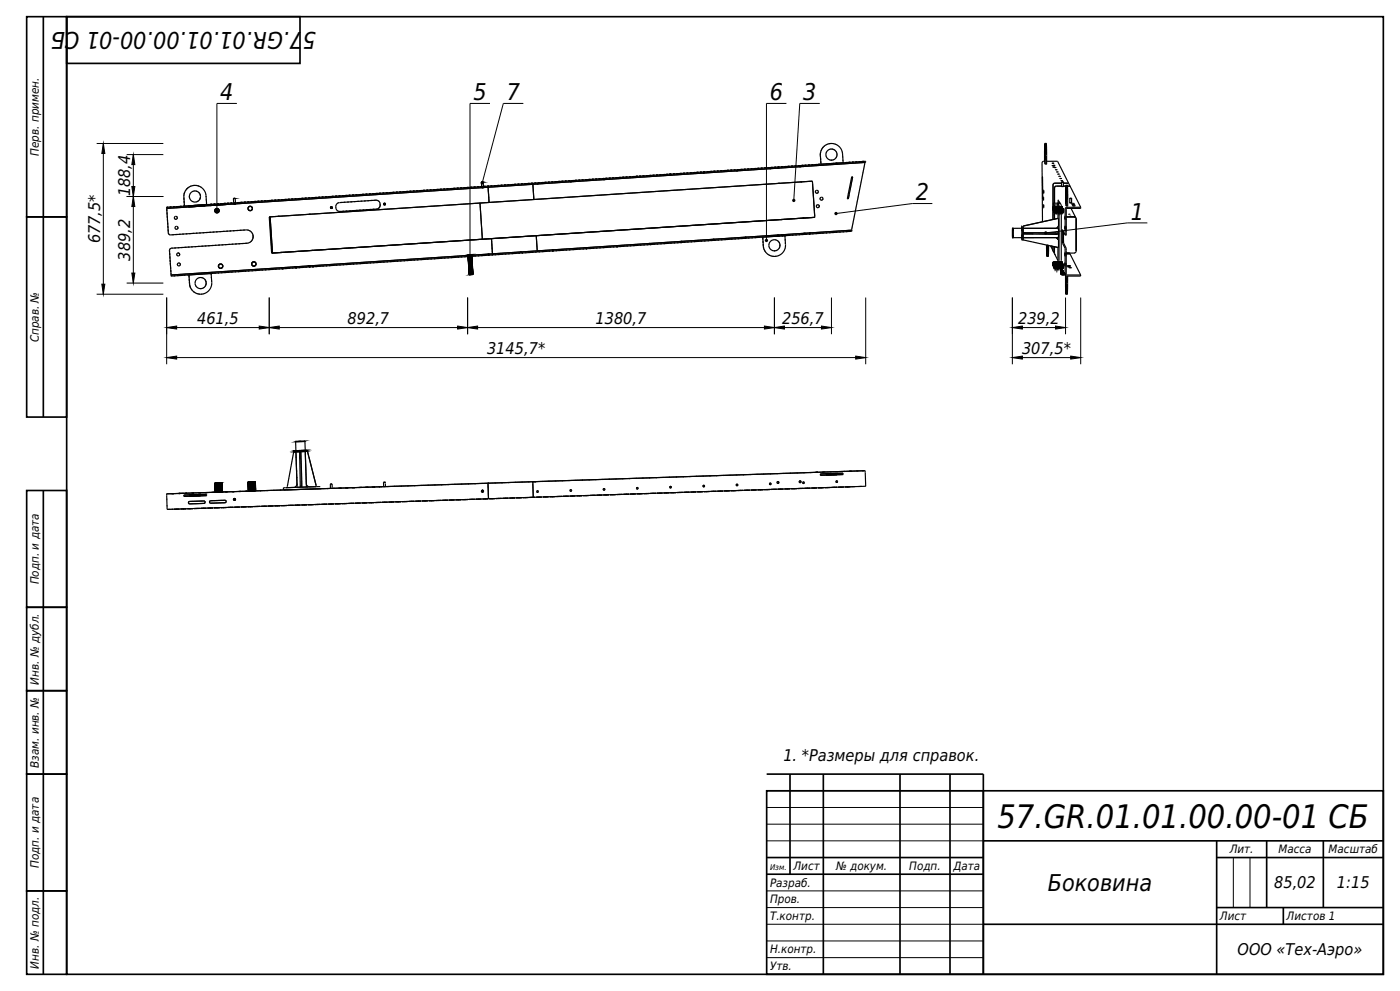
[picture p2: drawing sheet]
<svg xmlns="http://www.w3.org/2000/svg" width="420mm" height="297mm" viewBox="0 0 420 297" stroke-linecap="round" stroke-linejoin="round" font-family="sans-serif">
<defs><g id="words">
<text font-size="9.7" x="299.2" y="248">57.GR.01.01.00.00-01 СБ</text>
<g font-size="6.9">
<text x="94.8" y="9.5" transform="rotate(-180 94.8 9.5)">57.GR.01.01.00.00-01 СБ</text>
<text x="66.1" y="30">4</text>
<text x="142" y="30">5</text>
<text x="152" y="30">7</text>
<text x="230.9" y="30">6</text>
<text x="240.9" y="30">3</text>
<text x="274.7" y="60">2</text>
<text x="339.2" y="65.8">1</text>
<text x="314.3" y="267">Боковина</text>
</g>
<g font-size="4.9">
<text x="39" y="58.9" transform="rotate(-90 39 58.9)">188,4</text>
<text x="30" y="72.9" transform="rotate(-90 30 72.9)">677,5*</text>
<text x="39" y="78.1" transform="rotate(-90 39 78.1)">389,2</text>
<text x="59.1" y="97.2">461,5</text>
<text x="104.3" y="97.2">892,7</text>
<text x="178.7" y="97.2">1380,7</text>
<text x="234.6" y="97.2">256,7</text>
<text x="305.4" y="97.2">239,2</text>
<text x="146.1" y="106.2">3145,7*</text>
<text x="306.6" y="106.2">307,5*</text>
<text x="235" y="228">1. *Размеры для справок.</text>
<text x="382.2" y="266.3">85,02</text>
<text x="401.1" y="266.3">1:15</text>
<text x="371.3" y="286.3">ООО «Тех-Аэро»</text>
</g>
<g font-size="3.5">
<text x="11.6" y="46.7" transform="rotate(-90 11.6 46.7)">Перв. примен.</text>
<text x="11.6" y="102.6" transform="rotate(-90 11.6 102.6)">Справ. №</text>
<text x="11.6" y="175.1" transform="rotate(-90 11.6 175.1)">Подп. и дата</text>
<text x="11.6" y="205.2" transform="rotate(-90 11.6 205.2)">Инв. № дубл.</text>
<text x="11.6" y="230.1" transform="rotate(-90 11.6 230.1)">Взам. инв. №</text>
<text x="368.9" y="255.8">Лит.</text>
<text x="383.5" y="255.8">Масса</text>
<text x="398.6" y="255.8">Масштаб</text>
<text x="11.6" y="260.1" transform="rotate(-90 11.6 260.1)">Подп. и дата</text>
<text x="238" y="260.8">Лист</text>
<text x="250.8" y="260.8">№ докум.</text>
<text x="272.8" y="260.8">Подп.</text>
<text x="231" y="265.8">Разраб.</text>
<text x="231" y="270.8">Пров.</text>
<text x="231" y="275.8">Т.контр.</text>
<text x="366" y="275.8">Лист</text>
<text x="386" y="275.8">Листов 1</text>
<text x="231" y="285.8">Н.контр.</text>
<text x="11.6" y="290.3" transform="rotate(-90 11.6 290.3)">Инв. № подл.</text>
<text x="231" y="290.8">Утв.</text>
</g>
<text font-size="3.4" x="286" y="260.8">Дата</text>
<text font-size="2.4" x="231" y="260.8">Изм.</text>
</g></defs>
<g fill="none" stroke="#000" stroke-width=".5">
<path d="M8 5h12v60h-12zM13 5v120M20 5h395v287h-395zM20 5h70v14h-70zM8 65h12v60h-12zM8 147h12v35h-12zM13 147v145M8 182h12v25h-12zM8 207h12v25h-12zM8 232h12v35h-12zM230 237h185v55h-185zM230 232h65v60"/>
<path d="M237 232v30M247 232v60M270 232v60M285 232v60M230 257h65M295 252h120M365 257h50M365 252v40M380 252v20M397 252v20M8 267h12v25h-12zM230 262h65"/>
<path d="M295 277h120M365 272h50M385 272v5"/>
</g>
<g fill="none" stroke="#000" stroke-width=".35">
<path d="M55.2 59.2v.7M55.2 58.3v.3M55.4 57.6l-.2 .6M55.5 57.5h-.1M55.7 57.1l-.1 .1M55.8 56.9l-.1 .1M56.1 56.6l.9-.7 1.2-.3 1.3 .1 1 .6 .7 .7 .5 1 .3 2.9a.51 .51 0 0 1-.3 .5 .51 .51 0 0 1-.6 0l-5.3 .3a.51 .51 0 0 1-.5-.2 .51 .51 0 0 1 0-.6l-.1-2.7zM56.4 56.3l-.5 .5M56.7 56.1l-.2 .1M56.8 58.7v.5M56.9 56l-.2 .1M56.9 59.3v.1"/>
<path d="M56.9 59.5v.1M57 58.2h-.1M57 58.1h.1M57.1 59.9h.1M57.3 55.8l-.2 .1M57.5 55.7h.1M57.7 57.4h.1M57.8 55.6l-.1 .1M57.9 57.3l-.1 .1M58.1 57.3h-.1M58.3 55.6h-.3M58.4 55.6h.1"/>
<path d="M58.4 57.2h.1M58.6 57.2h-.3M58.7 55.6h.2M58.8 57.3l.3 .1M59.2 55.6l.1 .1M59.3 57.5h.1M59.4 55.7l.3 .1M59.5 57.6l.3 .3M59.8 55.8l.1 .1M59.8 58l.1 .1M59.9 55.9h.1M60 58.2l.1 .5"/>
<path d="M60.1 56h.1M60.1 59.1l-.3 .7M60.2 56.1h.1M61.7 58.2v.1M61.8 58.8v.2M61.9 59.8v.3M70 59.5l.1 1.3M70 59.5h.1M70.1 59.5h.2zM70.3 59.5l.2-.1zM70.3 59.5h.3zM70.5 59.4l.1 1.4"/>
<path d="M82.9 60h-.6h.5M83.9 59.9h-.6h.5M84.8 59.8l-.5 .1M84.9 59.8l-.5 .1M86 59.8h-.7h.6M86.9 59.7h-.5M87 59.7h-.6M88 59.6l-.6 .1 .5-.1M89 59.6h-.6h.5M90 59.5h-.6h.5M90.9 59.4l-.5 .1M91.1 59.4l-.7 .1"/>
<path d="M92 59.4h-.6h.5M92.9 59.3h-.5M93.1 59.3h-.6M94 59.2l-.5 .1 .4-.1M94.9 59.2h-.4M95.1 59.2h-.6M96.1 59.1h-.6h.5M97.1 59l-.6 .1 .5-.1M98.1 59h-.6h.5M99 58.9h-.5M99.1 58.9h-.6M100.1 58.8l-.6 .1 .5-.1"/>
<path d="M101 58.8h-.5M101.2 58.8h-.6M102.2 58.7h-.6h.4M103 58.6l-.4 .1M103.2 58.6l-.6 .1M104.2 58.6h-.6h.5M105.2 58.5h-.6h.5M106.2 58.4l-.6 .1 .5-.1M107.3 58.4h-.6h.4M108.2 58.3h-.6h.5M109.3 58.2l-.6 .1 .4-.1M110.2 58.2h-.5h.4"/>
<path d="M111.3 58.1h-.6h.5M112.3 58l-.6 .1 .5-.1M112.8 60l-11.1 .7-.8 .6-.1 1M112.8 60l.8 .3 .4 .8M112.8 60h-.1M113.3 58h-.6h.5M114.3 57.9h-.6h.5M115.3 57.8l-.5 .1 .4-.1M116.4 57.8h-.7h.5M117.4 57.7h-.6h.4M118.4 57.6l-.6 .1 .4-.1M119.4 57.6h-.6h.4"/>
<path d="M120.4 57.5h-.6h.4M121.5 57.4l-.7 .1 .5-.1M122.3 57.4h-.4M122.4 57.4h-.6M123.5 57.3h-.6h.4M124.3 57.2l-.5 .1M124.4 57.2l-.5 .1M125.5 57.2h-.6h.4M126.5 57.1h-.6h.5M127.5 57l-.6 .1 .5-.1M128.5 57h-.6h.5M129.5 56.9h-.6h.5"/>
<path d="M130.4 56.8l-.4 .1M130.5 56.8l-.6 .1M131.6 56.8h-.6h.5M132.4 56.7h-.5M132.6 56.7h-.6M133.6 56.6l-.6 .1 .4-.1M134.6 56.6h-.6h.4M135.6 56.5h-.6h.4M136.6 56.4l-.6 .1 .5-.1M137.7 56.4h-.6h.4M138.5 56.3h-.4M138.6 56.3h-.6"/>
<path d="M139.7 56.2l-.6 .1 .4-.1M140.6 56.2h-.5h.4M141.7 56.1h-.6h.5M142.6 56l-.5 .1M142.7 56l-.6 .1M143.7 56h-.6h.5M144.1 55.9h.4zM144.4 54.6l.1 1.3M144.4 54.6h.3zM144.4 54.6h.1M144.5 54.6h.2zM144.5 55.9h.1"/>
<path d="M144.5 56.2h.6zM144.5 56.2h.1M144.6 56.2h.4zM144.7 54.6l.2-.1zM144.7 56.2h.4h-.5M144.7 54.6h.3zM144.9 54.5l.1 1.4h-.5M145.1 56.2h.1M145.7 55.8l-.5 .1 .4-.1M146.2 55.8h.2zM146.4 55.8h.1M146.4 56.1v.1"/>
<path d="M146.4 56.1l-96.4 6.4M146.4 56.1l.3 4.6M146.5 57.2v.1M146.5 55.8l-96.4 6.3M146.6 55.8v.3M146.6 55.8h-.2M146.6 58.2v.1M146.6 56.1l-96.4 6.4M146.6 56.1h-.2M146.6 59.2v.1M146.7 55.8h-.3M146.8 55.8h-.4"/>
<path d="M147.8 55.7h-.6h.4M148.8 55.6l-.6 .1 .5-.1M149.8 55.6h-.6h.4M150.8 55.5h-.6h.4M151.9 55.4l-.7 .1 .5-.1M152.8 55.4h-.6h.5M153.8 55.3h-.6h.5M154.8 55.2l-.5 .1 .4-.1M155.7 55.2h-.4M155.8 55.2h-.5M156.9 55.1h-.6h.5M157.9 55l-.6 .1 .5-.1"/>
<path d="M158.9 55h-.6h.5M159.9 55.2l.3 4.7M159.9 55.2l-13.5 .9M159.9 54.9h-.6h.5M160 54.9v.3M160 54.9l-13.4 .9M160 55.2h-.1M160 55.2l-13.4 .9M160.9 54.8l-.5 .1 .4-.1M161.5 54.8h-.1M161.5 55.1l-.4 .1M162 54.8h-.7h.5"/>
<path d="M163 54.7h-.6h.4M164 54.6l-.6 .1 .4-.1M165 54.6h-.6h.4M166 54.5h-.6h.4M167.1 54.4l-.7 .1 .5-.1M167.9 54.4h-.5M168 54.4h-.6M169.1 54.3h-.6h.4M169.9 54.2l-.5 .1M170 54.2l-.5 .1M171.1 54.2h.1M171.1 54.2h-.6h.4"/>
<path d="M171.5 54.5h-.5M172.1 54.1h-.6h.5M173.1 54l-.6 .1 .5-.1M174.1 54h-.6h.5M175.1 53.9h-.6h.5M176 53.8l-.4 .1M176.1 53.8l-.6 .1M177.2 53.8h-.6h.4M178.2 53.7h-.6h.4M179.2 53.6l-.6 .1 .4-.1M180.2 53.6h-.6h.4M181 53.5h.2z"/>
<path d="M181.2 53.5h-.6h.4M181.4 53.8h-.4M182.2 53.4l-.6 .1 .5-.1M183.3 53.4h-.6h.4M184.1 53.3h-.4M184.2 53.3h-.6M185.3 53.2l-.6 .1 .4-.1M186.2 53.2h-.5h.4M187.3 53.1h-.6h.5M188.3 53l-.6 .1 .5-.1M189.3 53h-.6h.5M190.3 52.9h-.6h.5"/>
<path d="M190.9 52.9l.4-.1zM191.3 52.8l-.5 .1 .4-.1M191.4 53.2h-.4M192.3 52.8h-.5M192.4 52.8h-.7M193.4 52.7h-.6h.5M194.4 52.6l-.6 .1 .5-.1M195.4 52.6h-.6h.4M196.4 52.5h-.6h.4M197.5 52.4l-.7 .1 .5-.1M198.4 52.4h-.6h.5M199.3 52.3h-.4"/>
<path d="M199.5 52.3h-.6M200.4 52.2l-.5 .1 .4-.1M201.4 52.2h-.5M201.4 52.5h-.5M201.4 52.2h-.5h.4M202.5 52.1h-.6h.5M203.5 52l-.6 .1 .5-.1M204.5 52h-.6h.5M205.5 51.9h-.6h.5M206.5 51.8l-.6 .1 .5-.1M207.5 51.8h-.5M207.6 51.8h-.6"/>
<path d="M208.6 51.7h-.6h.5M209.5 51.6l-.5 .1M209.6 51.6l-.6 .1M210.6 51.6h-.6h.5M211.4 51.8l-.5 .1M211.5 51.5h-.5M211.6 51.5h-.6h.3M212.6 51.4l-.6 .1 .5-.1M213.5 51.4h-.5M213.6 51.4h-.5M214.6 51.3h-.6h.5M215.6 51.2l-.5 .1 .4-.1"/>
<path d="M216.6 51.2h-.5h.4M217.7 51.1h-.6h.5M218.7 51l-.6 .1 .5-.1M219.6 51h-.5M219.7 51h-.6M220.7 50.9h-.6h.5M221.2 50.9h.1M221.3 51.2h-.4M221.6 50.8l-.5 .1M221.7 50.8l-.5 .1M222.8 50.8h-.7h.5M223.8 50.7h-.6h.4"/>
<path d="M224.8 50.6l-.6 .1 .4-.1M225.8 50.6h-.6h.5M226.8 50.5h-.6h.5M227.7 50.4l-.5 .1M227.8 50.4l-.6 .1M228.8 50.4h-.6h.5M229.8 50.3h-.5h.4M230.7 50.2l-.4 .1M230.8 50.2h.1M230.9 50.2h.1M230.8 50.2l-.5 .1M231.3 50.5l-.4 .1"/>
<path d="M231.8 50.2h-.5h.4M232.9 50.1h-.6h.5M233.3 50.1l.3-.1zM233.7 50.4h-.6M233.8 50l-.5 .1M233.9 54.9l-.4 .1M233.9 50l-.6 .1M234.8 50h-.5M234.9 50h-.6M235.9 49.9h-.6h.5M236.9 49.8l-.6 .1 .5-.1M238 49.8h-.6h.4"/>
<path d="M238.8 49.7h-.4M239 49.7h-.6M239.8 49.6h.2zM239.8 50l.5-.1zM240 49.6l-.6 .1 .4-.1M240.2 54.5h.3zM240.8 49.6h-.4M241 49.6h-.2M241 49.6h-.6M241.3 49.9h-.5M242 49.5h-.6h.4M242.9 49.4l-.5 .1"/>
<path d="M243 49.4l-.6 .1M243.6 54.3l-99.7 6.6M243.6 54.3h.1M243.7 54.6l.1 .4M243.7 54.3h-.1M243.7 54.3l.1 .7M243.7 54.3l-99.7 6.6M243.8 55l.6 9.8M243.8 55l.6 10.1M244 49.4h-.6h.5M244.6 57.4v.2M244.7 57.7h.1"/>
<path d="M244.7 57.2v.1M244.8 57.1l-.1 .1M244.8 57.9h.1M245 57.9h.1M245 49.3h-.6h.5M245.1 57.9h.1M245.2 57.9h-.1M245.2 57.1h.1M245.3 57.1l.1 .1M245.4 57.3h.1M245.5 57.6l-.2 .3M246 59.6v.1"/>
<path d="M246 59.4v.1M246 49.2l-.5 .1 .4-.1M246.1 59.3h.1M246.1 45.9v1.1M246.2 47.3v.7M246.2 59.2h-.1M246.2 45.5l-.1 .3M246.2 48.3l.1 .7M246.3 45.3l-.1 .1M246.3 60h.2M246.4 45l-.1 .2M246.5 60h.1"/>
<path d="M246.6 59.1l.1 .1M246.6 44.6l-.1 .1M246.6 60h-.1M246.7 44.4l-.1 .1M246.7 59.9h.1M246.8 59.3l.1 .2M246.9 59.7l-.1 .2M247 44.1l-.2 .2M247.4 43.7l-.2 .1M247.6 43.6h-.1M247.8 43.4l-.1 .1M247.8 46.7v.1"/>
<path d="M247.8 45.9h.1M247.9 43.4h.1M247.9 47.1h.1M248 45.5l-.1 .2M248.1 43.3h-.1M248.1 49.1h-.2M248.2 43.2l-.1 .1M248.4 43.2h-.1M248.5 47.7h.1M248.5 44.9v.1M248.6 43.1h-.1M248.9 47.9h.1"/>
<path d="M249 44.7l-.1 .1M249 43l-.2 .1M249.1 49h-.1M249.3 43h.1M249.3 44.7h-.2M249.5 44.7h.3M249.5 48h.1M249.7 48h-.5M249.9 44.7l.1 .1M250 47.9h-.1M250 43l.1 .1M250.1 44.8l.2 .1"/>
<path d="M250.1 47.8v.1M250.1 49h-.2M250.3 47.8h-.1M250.3 43.1h.1M250.3 44.9l.2 .1M250.4 47.7h.1M250.5 43.2h.1M250.7 43.2v.1M250.8 45.4l.2 .4M250.8 43.3h.1M250.9 47.2l-.1 .1M250.9 43.4h.1"/>
<path d="M251 46.9l-.1 .2M251 45.9l.1 .1M251.1 46.6l-.1 .2M251.1 46.2v.3M251.1 48.9h-.1M251.2 48.9h-.4M251.3 49.2l-.5 .1M252.6 45.3v.1M252.7 45.6v.1M252.7 46l.1 .1M252.8 46.1l-.5-1.5-1.1-1.1-1.4-.5-1.6 .2-1.1 .8-.8 1.2-.2 1.1 .2 2.5a.51 .51 0 0 0 .3 .5 .51 .51 0 0 0 .5-.1l5.8-.4M252.8 46.1l.1 2.7"/>
<path d="M252.8 46.9v.3M252.9 47.9v.3M253.1 48.8h-.1M253.2 48.8h-.2M254.2 48.7h-.6h.4M254.2 59.4v.1M254.3 59.1v.1M254.4 58.8l-.1 .1M254.4 59.6h.1M254.4 58.4v.1M254.5 58.1v.1M254.5 59.6h.1"/>
<path d="M254.6 57.8h-.1M254.6 59l-.1 .6M254.6 57.4v.1M254.7 57.1v.1M254.7 58.4l-.1 .6M254.7 56.8h.1M254.8 58v.2M254.8 56.4v.1M254.9 57.7l-.1 .2M254.9 56.1v.1M254.9 57.4v.1M254.9 55.8h.1"/>
<path d="M255 57v.2M255 55.4v.1M255.1 56.7l-.1 .2M255.1 55.1h.1M255.1 56.4v.2M255.1 54.8h.1M255.2 56v.2M255.2 48.6l-.6 .1 .4-.1M255.2 54.4v.1M255.3 55.7l-.1 .2M255.3 54.1h.1M255.3 55.4v.2"/>
<path d="M255.3 53.7v.1M255.4 55l-.1 .3M255.4 53.4v.1M255.5 54.7l-.1 .2M255.5 53v.1M255.5 54.4v.2M255.6 54l-.1 .3M255.7 53.7l-.1 .2M255.7 53h.1M255.7 53.3v.3M255.8 53l-.1 .3M255.8 53l-1.3 6.6"/>
<path d="M255.8 53h-.3l-1.2 6.2-.1 .3 .3 .1M255.8 53h.1M256.2 48.6h-.6h.4M257 48.5h-.4M257.2 48.5h-.6M257.3 59.8v.1M257.4 59.4l-.1 .1M257.4 59.1v.1M257.5 58.8v.1M257.6 58.4l-.1 .1M257.6 58.1v.1M257.7 57.8h.1"/>
<path d="M257.8 57.4l-.1 .1M257.8 57.1v.1M257.9 56.7v.1M258 56.4l-.1 .1M258 56.1v.1M258.1 55.7v.1M258.1 55.4v.1M258.2 55.1h.1M258.2 48.4l-.6 .1 .5-.1M258.3 54.7v.1M258.3 54.4v.1M258.4 54.1h.1"/>
<path d="M258.5 53.8h.1M258.5 53.4v.1M258.6 53.1h.1M258.7 52.8h.1M258.7 52.4h.1M258.8 52.1h.1M258.9 51.7v.1M259 51.4h-.1M259 51v.1M259.1 50.7v.1M259.1 48.4h-.5M259.2 50.3l-.1 .1"/>
<path d="M259.2 50v.1M259.2 48.4h-.6M259.3 49.7v.1M259.4 49.3l-.1 .1M259.4 49v.1M259.5 48.7v.1M259.5 48.7l-4 20.3M259.5 48.7l-99.6 6.5M259.6 48.7a.35 .35 0 0 0-.1-.4 .35 .35 0 0 0-.5 .1l-99 6.5M259.6 48.7l-99.6 6.5M259.6 48.7h-.1M312.7 53l.1 6.6"/>
<path d="M312.7 53l.1 6.5M312.7 53h.1M312.8 59.5v.1M312.8 53h-.1M312.8 59.6h.1M312.8 59.5h.1M313.1 59.1v.9zM313.1 57v.9M313.1 57.9h.1M313.2 57h-.1M313.4 48.8l.1-5.8 .1 6.2M313.4 48.8l.2 .4"/>
<path d="M313.4 48.8h.1M313.4 48.3l-.5 .1-.3 .5 .1 17.6M313.5 44.7v3.3zM313.6 48h-.1M313.8 46.1l.1-3.1 .1 6.2M313.9 43h-.4M313.9 48.3h3.4l3.3 6.6M313.9 49.1l.1 .1M314 49.2h-.4M315.7 49.6h.5zM315.7 49h.1M315.7 48.9h.2z"/>
<path d="M315.9 50.1h.5zM315.9 48.9h.2zM316 49.6h.2zM316.1 49h.1M316.2 49.5l.2 .1zM316.3 50.2h.5zM316.4 54.9l-.5 .5v10.5M316.7 50.9h.2zM316.9 50.9h.2zM317 51.6h.1M317 51.5h.4zM317.3 52.2v.1"/>
<path d="M317.3 52.2h.3zM317.4 51.6h.1M317.5 52.2h.3zM317.6 52.9h.1M317.6 52.8h.5zM317.8 52.2v.1M318 53.5v.1M318 53.5h.2zM318.1 52.9h.1M318.2 53.5h.2zM318.3 54.2h.2zM318.4 53.5v.1"/>
<path d="M318.5 55.8h-1.7l-.4 .3-.1 4.8M318.5 55.9h.3zM318.5 54.6v1.3M318.5 54.6h.5M318.5 54.9h-2.1M318.5 54.6h.1M318.5 54.1l.3 .1zM318.7 55.9h.3zM319 54.6h.1M319 54.8h.1M319 54.6v1.3M319.8 55.6l.1 6.2-.2-.5z"/>
<path d="M319.8 57.2v3.4zM319.8 55.8h-.9M320.1 58.7l.1-3.1 .1 5.8a.27 .27 0 0 1 0 .4 .27 .27 0 0 1-.4 0M320.2 55.6h-.4M320.2 58.1v1.7M320.6 54.9l.4 .9M320.6 54.9h-1.6M320.6 54.9h-1.5M320.9 59.5v1.4M320.9 59.5h.6M321 59.5h.4M321 59.5h-.1"/>
<path d="M321 55.8v.1M321 55.8h-.8M321 55.8l3.2 6.3M321.4 59.5h.1M321.5 59.5v1.4M50 62.1v.4M50 62.6v.1M50 62.7l.1 .6M50 62.5v.2M50 62.7l.5 7.1M50.1 63.6v.7M50.1 62.1l.1 .4"/>
<path d="M50.1 62.1h-.1M50.2 64.6v.8M50.2 62.5h-.2M50.2 65.7l.1 .7M50.3 66.7v.7M50.4 67.7v.7M50.4 62.1h-.4M50.4 68.7l.1 .7M50.5 69.7v.1M50.5 69.8l.1 .3M50.5 69.8l.2 .4 .5 .2 23-1.5 1.2 .7 .5 1.4-.5 1.2-1.3 .7M50.5 62.1h-.5"/>
<path d="M50.6 70.2l.2 .1M50.8 75.1l.1 .4M50.9 75.1l.4 7.1M50.9 74.9l-.1 .2M50.9 70.3l.2 .1M50.9 75.8v.7M50.9 74.7v.1M51 76.8v.7M51 77.8l.1 .7M51.1 74.6h-.1M51.1 78.8v.8M51.2 79.9v.6"/>
<path d="M51.2 70.4h.1M51.2 74.4v.1M51.4 62l-.5 .1M51.5 74.4h-.1M51.5 74.4l-.5 .2-.1 .5M51.5 74.4h.1M51.5 62l-.6 .1M51.8 74.4h-.3M52.1 70.3l-.4 .1M52.3 65.5h.1M52.4 65.6h.1M52.5 65.6v.1"/>
<path d="M52.5 62h-.6h.5M52.5 68.5l.2 .2M52.6 64.9h.1M52.6 65.7h.2M52.6 67.9v.1M52.8 74.3h-.5M52.8 65.7h.1M52.8 68.7h.2M52.9 65.7h-.1M52.9 64.9h.1M53 68.7h.1M53 65.6v.1"/>
<path d="M53 64.9l.1 .2M53 76.2v.1M53.1 76.5h.1M53.1 76h.1M53.1 76.6h.1M53.2 70.3h-.5M53.2 65.2l-.1 .3M53.2 68.6v.1M53.2 67.9l.1 .2M53.2 76.6l.1 .1M53.2 79.1v.2M53.2 75.9h.1"/>
<path d="M53.3 68.6h-.1M53.3 79.5h.1M53.3 79h.1M53.3 79.6h.1M53.3 68.1v.4M53.4 75.8l.3 .1M53.4 75.8h-.1M53.4 75.8h.1M53.5 61.9h-.6h.5M53.6 78.8h.2M53.6 78.8h.1M53.7 76.7h-.1"/>
<path d="M53.8 75.9v.6M53.8 74.2l-.5 .1M53.8 76.5l-.1 .1M53.9 79.6l-.1 .1M53.9 78.9h.1M54 78.9l.1 .4M54 79.5l-.1 .1M54.1 79.4h-.1M54.2 70.2h-.5M54.5 61.8l-.5 .1 .4-.1M54.8 74.2h-.5M55.2 70.1l-.5 .1"/>
<path d="M55.2 60.2l.1 .7M55.3 61.2v.6M55.3 61.8h-.4h.4M55.3 61.8h.1M55.6 61.8h-.2M55.9 74.1h-.5M56.2 70.1h-.4M56.5 61.7l5-.3zM56.5 61.9v.1M56.6 62h.3zM56.6 61.7h-.2M56.9 74l-.6 .1"/>
<path d="M56.9 62l4.6-.3zM57.2 70h-.4M57.5 60.2h.1M57.8 74h-.4M57.9 60.5h.1M58.1 60.5h.1M58.2 69.9l-.4 .1M58.6 61.6h-.2M58.9 73.9h-.5M58.9 60.5h-.1M59.1 60.4v.1M59.2 69.9h-.4"/>
<path d="M59.3 60.4h-.1M59.5 60.2l-.2 .1M59.6 61.5h-.2M59.7 60l-.1 .1M59.8 73.8l-.4 .1M60.2 69.8h-.4M60.7 61.4h-.2M61 73.8h-.6M61.2 69.7l-.4 .1M61.6 61.4h-.1M61.9 73.7h-.5M61.9 60.8l.1 .3"/>
<path d="M62.3 69.7h-.5M62.7 61.3h-.6h.4M62.9 61.5v.1M62.9 61.6h.3zM62.9 73.6l-.5 .1M63.2 61.3h-.1M63.3 69.6h-.5M63.5 61.2l-.4 .1M63.6 61.2l-.4 .1M63.6 61.2l-.6 .1M63.7 61.2l-.5 .1M63.9 73.6h-.4"/>
<path d="M64.3 69.5l-.5 .1M64.5 61.2h-.4M64.6 61.2h-.5M64.7 61.2h-.6M64.9 73.5h-.4M65 62.5l.5 .1 .3 .5-.2 .5-.5 .2M65 62.5l-.4 .2-.2 .5 .3 .4 .4 .2M65 62.5h.1M65.1 62.5h.1M65.1 63.8h.1M65.3 69.5h-.5M65.7 61.1h-.6h.5"/>
<path d="M66 73.4l-.5 .1M66.1 79.1l.5 .2 .2 .4-.1 .5-.5 .2M66.1 79.1l-.4 .2-.2 .5 .3 .5 .4 .1M66.1 79.1h.1M66.2 79.1h.1M66.3 69.4h-.4M66.7 61l-.6 .1 .5-.1M67 73.4h-.5M67.1 61h.5zM67.1 61h.6zM67.3 69.3l-.4 .1M67.5 61.3h.4z"/>
<path d="M67.5 61.3l-4.3 .3M68 73.3h-.5M68.4 69.3h-.5M68.7 60.9h-.6h.5M69 73.2l-.5 .1M69.3 69.2h-.4M69.7 60.8l-.6 .1 .5-.1M70 73.2h-.4M70.1 61.1h.6zM70.2 61.1h.4zM70.4 69.1l-.5 .1M70.6 60.8h-.5"/>
<path d="M70.6 60.8h.1M70.7 61.1h-.5M70.8 60.8h-.2M71 73.1h-.5M71.4 69.1h-.4M71.8 60.7h-.6h.5M72.1 73l-.5 .1M72.4 69h-.5M72.7 60.6l-.5 .1M72.8 60.6l-.6 .1M73 73h-.4M73.4 68.9l-.4 .1"/>
<path d="M73.8 60.6h-.6h.4M74.1 72.9h-.5M74.1 72.9l-22.6 1.5M74.1 72.9h.1M74.3 68.9l.2 .1M74.4 62.5l.2-.5 .5-.2 .5 .2 .1 .5M74.4 62.5l.2 .4 .5 .2 .4-.1 .2-.5M74.4 72.8l-.1 .1M74.6 69h.1M74.7 72.8h-.1M74.8 69.1h.1M74.8 60.5h-.6h.4"/>
<path d="M74.9 69.1v.1M75 69.2l.1 .1M75 61.8h.1M75.1 63.1h.1M75.1 72.5l-.1 .1M75.3 69.5h.1M75.4 72.2l-.2 .2M75.6 69.8h.1M75.6 69.9l.2 .3M75.7 71.9l-.1 .1M75.8 71.7l-.1 .1M75.8 70.3v1.2"/>
<path d="M75.8 60.4l-.6 .1 .5-.1M76.1 78.4h.1M76.2 79.8h.1M76.9 60.4h-.7h.5M77.8 60.3h-.6h.5M78.9 60.2l-.6 .1 .4-.1M79.8 60.2h-.5h.4M80.8 65l.8 10.9M80.9 65h-.1M80.9 65l.7 10.9M80.9 65h.1M80.9 60.1h-.6h.5"/>
<path d="M81 65h-.1M81 65l.7 10.8M81.6 75.8h.1M81.7 75.8h-.1M81.7 75.8l-.1 .1M81.9 60l-.6 .1 .5-.1M83.8 64.8h-.3M84.5 75.7h-.3M88.3 80h.5zM88.8 80l.4-.1zM89.2 80h.1M92.3 79.7h.5z"/>
<path d="M92.3 79.8h.1M92.8 79.7h.4zM93.1 64.2h-.3M93.2 79.7h.1M93.6 79.6h.7zM93.6 79.7h.1M93.8 75l-.3 .1M94 79.9l-.3 .1M94.1 79.9l-.4 .1M94.1 79.9h-.1M94.3 79.6v.1M95.1 79.9h-.4"/>
<path d="M96.1 79.8h-.3M97.1 79.7l-.4 .1M98.1 79.7h-.3M99.2 79.6h-.5M99.7 62.3l-.2 .2M100.2 79.5l-.4 .1M100.7 62.1v.2M100.7 62.3h.1M100.7 61.7h.1M100.8 62.3l.3 .8 .9 .3M101.2 79.5h-.4M101.3 60.9h.1"/>
<path d="M101.4 60.8h.1M101.5 63.3h.1M101.7 60.7l-.1 .1M101.8 63.4h.2M102 63.4h.1M102.2 63.4h-.2M102.2 79.4h-.4M102.6 60.7h-.4M103.2 63.3h-.5M103.2 79.3l-.4 .1M103.6 60.6h-.5M104.2 63.2l-.5 .1"/>
<path d="M104.2 79.3h-.4M104.6 60.5l-.4 .1M105.2 79.2h-.4M105.2 63.2h-.4M105.6 60.5h-.5M106.2 63.1h-.4M106.2 79.1l-.3 .1M106.6 60.4h-.4M107.3 63l-.5 .1M107.3 79.1h-.4M107.6 60.3l-.4 .1M108.2 63h-.4"/>
<path d="M108.3 79h-.4M108.7 60.3h-.5M109.3 62.9h-.5M109.3 78.9l-.4 .1M109.7 60.2h-.5M110.3 78.9h-.4M110.3 62.8l-.5 .1M110.7 60.1l-.5 .1M111.3 62.8h-.5M111.3 78.8h-.4M111.7 60.1h-.4M112.3 62.7h-.4"/>
<path d="M112.3 78.7l-.3 .1M112.7 60h-.4M112.9 60h.2M112.9 62.7h.1M112.9 62.7l-10.9 .7M113.1 62.6l-.2 .1M113.2 60.1h.1M113.3 62.6h-.1M113.4 78.7h-.5M113.4 60.1l.1 .1M113.5 62.5h-.1M113.6 60.3l.1 .1"/>
<path d="M113.8 62.2l-.2 .2M113.8 60.5l.1 .1M113.9 60.7h.1M114 60.8v.1M114 61.8l-.2 .3M114 61.1v.3M114 61.1l.1 .3M114 61.4v.3M114.1 61.4l-.3 .8-.9 .5M114.3 78.6h-.3M115.4 78.5l-.5 .1M116.4 78.5h-.4"/>
<path d="M117.4 78.4h-.4M118.4 78.3l-.4 .1M119.4 78.3h-.4M120.4 78.2h-.4M121.5 78.1l-.4 .1M122.5 78.1h-.4M123.5 78h-.4M124.5 77.9l-.4 .1M125.5 77.9h-.4M126.5 77.8h-.3M127.5 77.7l-.4 .1M128.5 77.7h-.3"/>
<path d="M129.6 77.6h-.5M130.6 77.5l-.4 .1M131.6 77.5h-.4M132.6 77.4h-.4M133.6 77.3l-.4 .1M134.6 77.3h-.4M135.7 77.2h-.5M136.6 77.1l-.3 .1M137.7 77.1h-.4M138.7 77h-.4M139.7 76.9l-.4 .1M140.3 76.4v.2"/>
<path d="M140.3 76.6h.1M140.3 76.6l-89 5.8M140.3 76.4h.1M140.4 76.9l.1 .2M140.4 76.9h.1M140.5 76.9h-.2M140.5 77.2h.1M140.5 77.3h.1M140.5 77.3h.4h-.4M140.5 77.4h.1M140.5 77.5h.1M140.5 77.6h.1"/>
<path d="M140.5 77.7h.1M140.5 77.8h.1M140.5 77.9h.1M140.5 77.1h.3zM140.5 78h.1M140.5 78.1h.3zM140.5 78.1h.1M140.5 78.2h.1M140.5 78.2h.3M140.5 77.4h.3zM140.5 78.3h.1M140.5 78.4h.1"/>
<path d="M140.5 78.4h.3M140.6 78.2h.1M140.5 78.5h.1M140.6 78.1h.1M140.6 78.5l.8-.1-.8 .1h.2M140.6 78.6h.1M140.6 78.7h.1M140.6 78.7h.2M140.6 78.8h.1M140.6 78.8h.2M140.6 78.9h.1M140.6 79h.1"/>
<path d="M140.6 79h.7h-.4M140.6 79.1h.1M140.6 79.1h.3M140.6 79.2h.1M140.6 79.3h.1M140.6 79.3h.3M140.6 79.3l.7 .1M140.6 79.4h.1M140.6 79.4h.2M140.6 79.5h.1M140.6 79.5h.3M140.6 79.6h.1"/>
<path d="M140.6 79.6h.3M140.6 78.8l.8-.1zM140.6 79.7h.1M140.6 79.7h.2M140.6 79.8h.1M140.6 79.8h.2M140.6 79.9h.1M140.6 79.9h.3M140.6 80h.1M140.6 80h.3M140.7 79.1h.1M140.7 79.4h.2z"/>
<path d="M140.7 80h.1M140.7 77.1h.1M140.7 77.8h-.1M140.8 77.1l-.3 .1M140.8 77.1h-.3M140.8 77.1h-.1M140.8 77.8h-.3M140.8 77.4h-.3M140.8 77.7h-.3M140.8 78.3h-.3M140.8 77.9h-.3M140.8 77.5h-.3"/>
<path d="M140.8 77.4l.6-.1-.9 .1h.3M140.8 78.5h-.2M140.8 77.5h-.3h.4M140.8 78.7h-.2h.8l-.5 .1M140.8 77.5l-.3 .1M140.9 79.6h-.2h.9l-.9 .1h.2M140.9 78.7h-.3M140.9 78.3h-.4M140.9 77.5h-.4M140.9 78.9h-.3M140.9 78.3h-.3l.8-.1-.8 .1h.2M140.9 78l.5-.1-.9 .1"/>
<path d="M140.9 78h.5l-.8 .1 .7 .1M140.9 79.5h-.3M140.9 79.9h-.2h.2M140.9 79.1h-.3M140.9 77.3l.4-.1-.8 .1h.3M140.9 79.1h-.3h.3M140.9 79.7h.1M140.9 79.9h-.3M140.9 77.1h.3zM140.9 77.6l.4 .1M140.9 80l.6-.1-.6 .1M140.9 77.6h.3"/>
<path d="M140.9 78.4l.5-.1-.4 .1M141 79l.3 .1h-.2M141 78.4l.3 .1zM141 79.1h.4h-.8h.3M141 78.3h-.1M141 78.3h.1M141 78.7h.3M141 78.8h.1M141 78.7h-.1M141 79.7l.6-.1-.9 .1h.1M141 77.1h-.1M141 79.9h.4"/>
<path d="M141 78.6h.4l-.5 .1M141 79.4h.3zM141 79.8h.4zM141 77.5h-.1M141.1 78.5h.2h-.4M141.1 78.6h.2h-.4M141.1 79.1h.2h-.3M141.1 78.3h.2h-.3M141.1 77.9h-.2M141.1 78h-.1M141.2 77.1h-.3M141.2 77.7h-.1"/>
<path d="M141.2 77.5h-.2M141.2 78h-.3M141.2 77.9h-.3M141.2 77.1l.3-.1-.4 .1M141.2 77.9h-.2M141.2 79.1h-.3M141.2 79.4h-.2M141.2 77.2h-.3M141.2 77.5h.1M141.2 77.5h-.3M141.2 77.4h-.3M141.3 77.6h-.4"/>
<path d="M141.3 78.9h-.7M141.3 77.2h-.3M141.3 77.3h-.4M141.3 77.3h-.4h.4M141.3 76.4h-.5M141.3 77.1h-.4M141.3 79.7h-.3M141.3 78.9h-.3M141.3 78.1h-.3M141.3 79.6h-.3M141.3 77.7h-.2M141.3 78.1h-.4h.3"/>
<path d="M141.3 78.1h-.2M141.3 77.5h-.4M141.3 78.2h-.4l.2 .1M141.3 77.7h-.1M141.3 77.4h-.4M141.3 78.4l-.2 .1h.2M141.3 77.7h-.8M141.3 79.5h-.3M141.3 78.7h-.2M141.3 78.7h-.4M141.3 78.8h-.2M141.3 78.8h-.3"/>
<path d="M141.3 77.8l-.3 .1M141.3 77.1l-.8 .1h.3M141.3 77l.2 .1M141.3 77.1h.2M141.3 77.5l-.8 .1h.2M141.4 79.1l-.5 .1M141.4 79.5l-.5 .1M141.4 78l-.9 .2M141.4 79.2h-.3M141.4 79.3h-.4h.2M141.4 78.6l-.8 .2M141.4 78.1l-.8 .1h.2"/>
<path d="M141.4 77.7l-.8 .1 .8-.1-.5 .1M141.4 78.2h-.5M141.4 78.8l-.8 .1h.7M141.4 77.5l-.9 .1M141.4 78.5l-.5 .1M141.4 79.7h-.4M141.4 77.2l.1 .1M141.4 77.6h.2M141.4 77.5h.2M141.4 77.4h.1M141.4 77h.1M141.4 77.1l.1 .1"/>
<path d="M141.4 77.6h.1M141.4 79.4h.2l-.9 .1h.2M141.4 77.1h.1M141.4 77.2h.1M141.4 79.1l-.8 .1M141.4 78.9l-.8 .1h.3M141.5 78.3l-.9 .1h.9M141.5 79.8l-.5 .1M141.5 78.5l-.9 .1M141.5 77.9h.1M141.5 78.2h.1M141.5 77.7h.1"/>
<path d="M141.5 78h.1M141.5 77.8h.1M141.5 77.3h.1M141.5 78.6h.1M141.5 79h.2M141.5 77.3v.1M141.5 79.5l-.8 .1h.2M141.5 78.4h.1M141.5 79h-.9h.2M141.5 78.1h.1M141.5 78.8h.1M141.5 79.2h.1"/>
<path d="M141.5 79.2h.2M141.5 79h.1M141.5 77.6h.1M141.5 76.8l-1.1 .1M141.5 76.8v.2M141.5 79.7l-.8 .1h.1M141.5 79.3l-.8 .1h.2M141.5 77l-1 .1M141.5 79.3h.1M141.5 76.8l-1 .1M141.5 79.7l-.8 .2h.2M141.5 77.1l-1 .1"/>
<path d="M141.5 77.1h.1M141.5 77.2l-1 .1M141.5 79.3l-.6 .1h.5M141.5 77.2h.1M141.5 78.9h.1M141.5 77.3l-1 .1M141.5 78.7h.1M141.5 78.3h.1M141.5 76.3l-1.2 .1M141.5 78.5h.1M141.5 76.3h.1M141.5 79.1h.1"/>
<path d="M141.5 79.1h.2M141.5 77.4l-1 .1M141.5 77.4l-.1 .1M141.5 77.4h.1M141.5 77.4l-1 .2M141.5 77.5l-1 .1M141.6 79.8h.1M141.6 77.5h.1M141.6 78.5h.1M141.6 77.5l-1.1 .2M141.6 77.6h.1M141.5 79.8h.1"/>
<path d="M141.6 77.6l-1.1 .2M141.6 77.7l-1.1 .1M141.6 77.7h.1M141.6 77.7l-.1 .1M141.6 77.7l-1.1 .2M141.6 77.8l-1.1 .1 .9-.1-.8 .1h.2M141.6 77.8h.1M141.6 77.8l-1.1 .2M141.6 77.9h.1M141.6 77.9l-1.1 .2M141.6 78l-1.1 .1M141.6 78h.1"/>
<path d="M141.6 78l-.1 .1M141.6 78l-1.1 .2M141.6 78.6h.1M141.6 78.1l-1.1 .1M141.6 78.1h.1M141.6 78.1l-1.1 .2M141.6 78.2h.1M141.6 80h.1M141.6 78.2l-1.1 .2M141.6 79.7h.1M141.6 79.3h.1M141.6 78.3l-1.1 .1"/>
<path d="M141.6 79.5h.1M141.6 78.3h.1M141.6 78.3l-1 .2M141.6 76.3h-.1M141.6 76.3l-1.3 .1M141.6 78.4l-1 .1M141.6 78.4h.1M141.6 76.3v.2M141.6 78.4l-1 .2M141.6 76.5h.1M141.6 76.5l-1.3 .1M141.6 79.9l-.9 .2"/>
<path d="M141.6 78.5l-1 .2M141.6 78.6l-1 .1M141.6 79.9h.1M141.6 79.4h.1M141.6 78.6l-1 .2M141.6 78.7h-.1M141.6 78.7l-1 .1M141.6 78.7h.1M141.6 78.7l-1 .2M141.6 78.8h.1M141.6 78.8l-1 .2M141.6 78.9l-1 .1"/>
<path d="M141.6 78.9h.1M141.7 79.5h.1M141.6 78.9l-1 .2M141.6 79l-1 .1M141.6 79h.1M141.7 79.4h-.1M141.7 79l-1.1 .2M141.7 79.1h.1M141.7 79.1l-1.1 .2M141.7 79.2l-1.1 .1M141.7 79.2h.1M141.7 79.2l-1.1 .2"/>
<path d="M141.7 79.3l-1.1 .1h.2M141.7 79.3h.1M141.7 79.3l-1.1 .2M141.7 79.4h.1M141.7 79.4l-1 .1h.2M141.7 79.4l-1.1 .2M141.7 79.5l-1.1 .1M141.7 79.5l-1.1 .2M141.7 79.6l-1.1 .1h.3M141.7 79.6h.1M141.7 79.6l-.2 .1M141.7 79.6l-1.1 .2"/>
<path d="M141.7 79.7h.1M141.7 79.7l-1.1 .2M141.7 79.8l-1.1 .1M141.7 79.8h.1M141.7 79.8l-1.1 .2M141.7 79.9h-.1M141.7 79.9l-1.1 .1 .9-.1M141.7 79.9h.1M141.7 80l-1 .1M141.7 76.8h-.1M141.7 80h.1M142.7 76.7l-.3 .1"/>
<path d="M143.8 76.7h-.5M143.9 60.9l-63 4.1M143.9 60.9h.1M144 60.9h-.1M144 60.9l.7 10.8M144 60.9l-63 4.1M144.6 71.7l-63 4.1M144.7 71.7h-.1M144.7 71.7l-63 4.1M144.7 76.6h-.3M145.8 76.5l-.5 .1M146.4 76.5h.5z"/>
<path d="M146.7 60.2v.1M146.8 76.5h-.4M146.8 76.1l-.4 .1M147.4 71.5l.3 4.6M147.5 72.4v.1M147.6 73.4v.1M147.6 74.3v.2M147.7 75.4v.2M147.7 76.1l-6.1 .4M147.8 76.4h.1M147.8 76.4h-.4M147.9 76.1l-96.4 6.3"/>
<path d="M147.9 76.1v.3M147.9 76.1h-.2M147.9 76.4l-96.4 6.3M147.9 76.4h-.1M148.8 76.3l-.4 .1M149.8 76.3h-.4M150.8 76.2h-.4M151.9 76.1l-.4 .1M152.9 76.1h-.4M153.9 76h-.4M154.9 75.9l-.4 .1M156 75.9h-.5"/>
<path d="M156.4 75.6h.1M156.5 75.6h-.1M156.5 75.5h-.5M156.6 75.8h.1zM156.9 75.8h-.3M157.9 75.7l-.3 .1M159 75.7h-.4M159.9 75.6h-.3M160.9 70.6l.3 4.6M161 75.5l-.5 .1M161.2 75.2l-13.5 .9M161.3 75.2v.3"/>
<path d="M161.3 75.2l-13.4 .9M161.3 75.2h-.1M161.3 75.5l-13.4 .9M162 75.5h-.4M163 75.4h-.4M164 75.3l-.4 .1M165 75.3h-.4M165.6 75.2h.5zM166.1 75.2h-.5M166.1 74.9h-.4M167.1 75.1l-.4 .1M168.1 75.1h-.4"/>
<path d="M169.1 75h-.4M170.1 74.9l-.4 .1M171.1 74.9h-.4M172.1 74.8h-.3M173.1 74.7l-.4 .1M174.1 74.7h-.3M175.1 74.6h-.4M175.7 74.3h.1M175.7 74.6l.3-.1zM175.8 74.2l-.5 .1M176.2 74.5l-.4 .1M177.2 74.5h-.4"/>
<path d="M178.2 74.4h-.4M179.2 74.3l-.4 .1M180.2 74.3h-.4M181.3 74.2h-.5M182.2 74.1l-.3 .1M183.3 74.1h-.4M184.3 74h-.4M185.3 73.9l-.4 .1M185.4 73.9l-.5 .1M185.4 73.6h-.4M186.3 73.9h-.4M187.3 73.8h-.4"/>
<path d="M188.3 73.7l-.3 .1M189.4 73.7h-.5M190.4 73.6h-.4M191.4 73.5l-.5 .1M192.4 73.5h-.4M193.4 73.4h-.4M194.4 73.3h.1M194.4 73.3l-.4 .1M194.9 73.1h.1M195 73.3h.3zM195 73h-.4M195.4 73.3h-.4"/>
<path d="M196.4 73.2h-.4M197.5 73.1l-.4 .1M198.5 73.1h-.4M199.5 73h-.4M200.5 72.9l-.4 .1M201.5 72.9h-.4M202.5 72.8h-.3M203.6 72.7l-.5 .1M204.1 72.7h.5zM204.5 72.7h-.3M204.7 72.3l-.5 .1M205.6 72.6h-.5"/>
<path d="M206.6 72.5l-.4 .1M207.6 72.5h-.4M208.6 72.4h-.4M209.6 72.3l-.4 .1M210.6 72.3h-.4M211.7 72.2h-.5M212.7 72.1l-.4 .1M213.7 72.1h-.4M214.2 71.8h.1M214.3 72h.3zM214.3 71.7h-.4M214.7 72h-.4"/>
<path d="M215.7 71.9l-.4 .1M216.7 71.9h-.4M217.7 71.8h-.4M218.7 71.7l-.3 .1M219.8 71.7h-.5M220.8 71.6h-.4M221.8 71.5l-.5 .1M222.8 71.5h-.4M223.4 71.4h.4zM223.9 71.4h-.5M224 71.1h-.5M224.8 71.3l-.4 .1"/>
<path d="M225.9 71.3h-.5M226.8 71.2h-.4M227.9 71.1l-.4 .1M228.8 71.1h-.3M228.8 71.2l.1 .7M228.9 72.2v.7M228.9 73.1l.1 .6M229 73.7v.1M229 74l.1 .5M229.2 74.6l.1 .3M229.3 74.9v.1M229.4 75.1l.1 .2"/>
<path d="M229.6 75.5l.1 .1M230.3 76.2h.1M230.6 76.3v.1M230.7 73.8v.1M230.7 76.4h.1M230.7 73.2h.1M230.7 72.9v.1M230.8 76.5l.2 .1M230.8 74.2v.1M230.9 74.4h.1M231.1 74.7h.1M231.2 74.8h.1"/>
<path d="M231.3 76.7h.1M231.5 76.7l.1 .1M231.6 72h.1M231.8 76.8h.3M231.8 75.1h.1M232 71.9h.1M232.4 75.2h.1M232.4 76.8h.1M232.5 75.2h-.3M232.6 71.9h.1M232.8 76.8h-.2M232.9 71.9v.1"/>
<path d="M233 75l-.3 .1M233 72h.1M233.1 75h.1M233.1 76.7v.1M233.2 72.1h.1M233.2 74.9h.1M233.2 72.1l.2 .1M233.3 74.8v.1M233.4 72.3l.1 .1M233.5 70.5h-.1M233.5 76.6h.1M233.6 72.4l.1 .1"/>
<path d="M233.6 70.4l-.4 .1M233.7 72.6l.2 .3M233.7 76.5v.1M233.7 74.4l-.1 .1M233.8 74.3h.1M233.8 70.7h-.8M233.8 76.5h.1M233.9 73v.1M233.9 73.9l-.1 .3M233.9 73.2l.1 .2M234 73.4l-.1 .4M234.2 65.8h.4z"/>
<path d="M235 70.3l-.5 .1M235 70.7h-.5M235.3 75h.1M235.4 70.6l-6.2 .4a.51 .51 0 0 0-.4 .4 .51 .51 0 0 0 .1 .5l.1 1.8M235.5 70.7v.3M235.5 70.7v3.7l-.6 1.3-1.1 .8-1.6 .3-1.6-.4-1.1-1.1-.5-1.6M235.5 74.5v.1M235.5 71.7l.1 .4M235.5 74.3v.1M235.6 72.7v.4M235.6 73.9v.1M236 70.6h-.4"/>
<path d="M237 70.5l-.4 .1M238 70.5h-.4M239 70.4h-.4M240 70.3l-.4 .1M241 70.3h-.4M241.2 65.3l-.3 .1M241.7 70.2h.1M241.6 69.9h-.5M242 70.2h-.4M242.7 70.2l.4-.1zM242.8 69.8h.4zM243.1 70.1l-.4 .1"/>
<path d="M244.1 70.1h-.4M244.3 65.1h.1M244.3 65.1l-99.7 6.6M244.4 65.1h-.1M244.4 65.1l-99.7 6.6M245 62.1h.1M245 61.5h.1M245.1 70h-.4M245.1 61.4h.1M245.3 62.2h.1M245.3 61.4h.1M245.3 61.4l.5 .4-.4 .4"/>
<path d="M245.3 61.4l-.4 .4 .5 .4M245.4 62.2h.1M245.5 61.4h.1M245.6 62.2h-.1M245.6 61.5h.1M245.7 62.1h-.1M245.7 61.6v.4M246.1 69.9l-.4 .1M247.1 69.9h-.4M248.1 69.8h-.3M249.1 69.7l-.3 .1M250.1 69.7h-.3"/>
<path d="M251.2 69.6h-.4M252.2 69.5l-.4 .1M253.2 69.5h-.4M254.2 69.4h-.4M255.2 69.3l-.4 .1M255.5 69l-94.3 6.2M255.6 68.5l-.1 .1M255.6 69l-94.3 6.2M255.6 69l-.1 .3-94.2 6.2M255.6 69h-.1M255.6 68.1v.1M255.7 67.8v.1"/>
<path d="M255.8 67.5l-.1 .1M255.8 67.1v.1M255.9 66.8v.1M256 66.5l-.1 .1M256 66.2h.1M256.1 65.8v.1M256.2 65.5h-.1M256.2 65.2h.1M256.3 64.8v.1M256.4 64.5h-.1M256.4 64.2h.1M256.5 63.8v.1"/>
<path d="M256.6 63.5h-.1M256.6 63.2h.1M256.7 62.8v.1M256.8 62.5h-.1M256.8 62.1v.1M256.9 61.8v.1M257 61.1v.1M257.1 60.8v.1M257.2 60.4l-.1 .1M257.2 60.1v.1M303.8 68.4v2.8zM303.8 69.2l.1-.8v2.8l-.1-.8"/>
<path d="M306.5 70.3v.7M306.5 68.7v.6M306.5 71.1l.1 .2M306.6 67.8h.1M306.6 68.4v2.9M306.6 68.4h-.1M306.6 67.8l-.1 .6M306.6 67.8v4.1l-.1-.7M306.6 68.4h.1M306.6 71.3h.1M306.6 68.4h-2.8M306.6 71.2h-2.8"/>
<path d="M306.9 71.9h.1M306.9 67.8v4.1M306.9 71.9h-.3M306.9 71.9l10.3 2.2M306.9 68.4v1.3M306.9 70.2v1M306.9 68.3l.1 .1M307 70.1l10.4 .2M307 69.8l10.4 .1M307 69.8v.3M307 71.2l-.1 .7M307 71.2l-.1 .1"/>
<path d="M307.1 69.7l-.1 .1M307.1 69.7v.1M307.2 71.9h.1M307.8 72.1h.1M308.4 72.2h.1M309.3 72.4h.1M309.9 72.5h.1M310 70.1h-3M310.5 72.7h.1M310.8 72.7h.1M312.4 73.1h.1M312.7 73.1h.1"/>
<path d="M313 73.2h.1M313.1 61.4v.8M313.1 61.4h.1M313.2 62.2h-.1M314.1 73.4v1.8l-.1-1.8 .6 .2M314.2 75.2h-.1M314.2 73.4l-.1 3.4-.1-3.3M314.5 76.8h-.4M314.6 73.5l-.1 3.3-.1-3.1M314.8 73.6h.1M315.9 79v-.4v.6M315.9 79v.6v-.4"/>
<path d="M315.9 75l.3 .5M315.9 73.8v1.2M315.9 62.5v.4zM315.9 79.6h.1M315.9 79h.1M315.9 62.6v.3M315.9 62.6l.1-.6v1l.1-1v1l.1-1v1l.1-1v.8M315.9 62.5v.1M315.9 62v.5zM315.9 62.9l.1 .1M315.9 78.8v.3M315.9 78.8l.1 .4"/>
<path d="M315.9 78.8l.1 .8v-.7l-.1 .7v-.5M315.9 79.1v.1M315.9 79.2h.1M315.9 62h.1M316 62.5l-.1 .4M316 62.4h.1M316 78.6h-.1M316 75.3l.3 .6M316 79.2v.3M316 79.2h.1M316 62.5v.5M316 62.2v.3"/>
<path d="M316 62.2v-.3v.6M316 79h.1M316 78.7v.9l.1-.8M316 63h.1M316 78.7h.1M316 78.7l-.1 .3M316 78.7v.5M316 62.5v-.5l-.1 .5M316 79.6h.1M316 79v.6v-.1M316 62.6h.1M316 79.2v.4v-.3"/>
<path d="M316 61.9h.1M316 78.9l.1-.3v1v-.6M316 62.2h.1M316 78.6h.1M316 79.3h.1M316 62.5l.1 .5zM316.1 60.9v.5zM316.1 62.3h.1M316.1 62.2h.1M316.1 61.4h.1M316.1 62.4h.1M316.1 63h.1"/>
<path d="M316.1 62.5v.5zM316.1 62.5l-.1-.6v.6M316.1 78.8v.8l-.1-1 .1 1v-.6M316.1 78.8h.1M316.1 78.7h.1M316.1 78.9h.1M316.1 60.9h.1M316.1 62.9h.1M316.1 79h.1M316.1 79v-.4l.1 .6M316.1 79.6h.1M316.1 61.9h.1"/>
<path d="M316.1 78.7v.9M316.1 79l.1-.4v.6M316.1 78.7l.1 .9v-1v.7M316.1 79.5h.1M316.1 78.6h.1M316.1 62.5l.1 .5zM316.1 62.5v-.6v.6M316.2 79.5h.1M316.2 62.4h.1M316.2 63h.1M316.2 79.4h.1M316.2 62.5v.5z"/>
<path d="M316.2 62.5l-.1-.6v.6M316.2 62.3h.1M316.2 78.7v.9v-.3M316.2 62.2h.1M316.2 79h.1M316.2 79.1v.5v-.4M316.2 79.6h.1M316.2 79.2v.4v-.3M316.2 62.6h.1M316.2 78.9h.1M316.2 61.9h.1M316.2 79l.1-.4v.6"/>
<path d="M316.2 79v.2M316.2 79.3v.9M316.2 78.6h.1M316.2 79.2h.1M316.2 62.5l.1 .5M316.2 62.5v-.6v.6M316.3 80v-.7v.9l.1-.9v.9v-.1M316.3 63.6v.1M316.3 79.2h.1M316.3 79.5h.1M316.3 62.7v.9M316.3 80h.1"/>
<path d="M316.3 63h.1M316.3 62.5v.4zM316.3 63.6h.1M316.3 62.4h.1M316.3 78.9v-.2l-.1 .6M316.3 79.3h-.1M316.3 62.5v.5M316.3 62.5l-.1-.6v.6M316.3 63.4h.1M316.3 79h.1M316.3 63.5v.1M316.3 63.3h.1"/>
<path d="M316.3 79.2l-.1-.6-.1 .9M316.3 79.3v.8M316.3 79.3l-.1 .8M316.3 78.7h.1M316.3 62.6v.1M316.3 79.9h.1M316.3 79.1v.2M316.3 62.6h.1M316.3 79.7h.1M316.3 62.6v.8M316.3 62.6v1M316.3 78.7v.6"/>
<path d="M316.3 78.8v-.2l.1 .6M316.3 79.5v.1M316.3 62.7l.1-.7v.8M316.3 63.1h.1M316.3 79l.1-.4v.6M316.3 79v.2M316.3 63.7h.1M316.3 62.7v-.7l-.1 1v-1l-.1 1v-1l-.1 1v-1l-.1 .9M316.3 61.9h.1M316.3 79.6h.1M316.3 63.4v.3M316.3 74v1.8"/>
<path d="M316.3 73.9v2l.3 .4M316.3 76l.1 .1M316.3 79.2l.1 1.1M316.3 79.2l.1 .9M316.3 63.3v2.4M316.3 62.5l.1 .2M316.3 62.5v-.6v.6M316.3 62.1v.6M316.3 61.3v.7M316.4 79.2h.1M316.4 79.9h.1M316.4 76v.1"/>
<path d="M316.4 78.6h-.1M316.4 62.4h.1M316.4 79.3v-.7l.1 .8M316.4 79.2h-.1M316.4 63h.1M316.4 62.6v1.1M316.4 62.6l-.1 1M316.4 62.5v.2M316.4 78.8l-.1 .5M316.4 62.6h.1M316.4 79.2v1.1M316.4 79.2l-.1 1.1"/>
<path d="M316.4 79h.1M316.4 63.2h.1M316.4 79.8h.1M316.4 62.5v.3zM316.4 62.5l-.1-.6v.6M316.4 78.7v.7M316.4 79.7h.1M316.4 62.6l-.1 1.1M316.4 79v-.4l.1 .6M316.4 79v.4v-.2M316.4 63.1h.1M316.4 79.2v.2"/>
<path d="M316.4 79.3v.1M316.4 62.8l.1-.8v.8M316.4 63.7h.1M316.4 79l.1-.4v.6M316.4 79v.2M316.4 61.9h.1M316.4 76.2l1 1.9M316.4 79.2l.1 1.1M316.4 79.2v.6M316.4 78.6h.1M316.4 63.1v.6M316.4 62.5l.1 .4"/>
<path d="M316.4 62.5v-.6v.6M316.5 79.8h.1M316.5 79.2h.1M316.5 79.1l-.1 .3M316.5 80v-.7v.9l.1-.9v.9l.1-.2M316.5 62.4h.1M316.5 78.9v.5M316.5 62.5v.4M316.5 63.4l-.1-.7v.9l-.1-.9v.9M316.5 63.2h.1M316.5 63.5h.1M316.5 79.2v1.1"/>
<path d="M316.5 79.2l-.1 .7M316.5 62.5l-.1-.6v.6M316.5 62.6h.1M316.5 79.7h.1M316.5 63.4l-.1-.7v.9l-.1-.9v.9v-.1M316.5 79.2v.2M316.5 62.6v1.1M316.5 62.6v.3M316.5 78.7h.1M316.5 63h.1M316.5 79h.1M316.5 79v-.4l.1 .6"/>
<path d="M316.5 79v.4M316.5 62.9v.4M316.5 62.9v-.2l.1 .2M316.5 78.7v.7M316.5 63.7v-1.1l-.1 1.1M316.5 79.3v.1M316.5 63.1h.1M316.5 62.8l.1-.8v.8M316.5 63.7h.1M316.5 78.7l.1 .7M316.5 79.1v.2M316.5 63.1v.1"/>
<path d="M316.5 79l.1-.4v.6M316.5 79v.1M316.5 63v.3M316.5 61.9h.1M316.5 62.8v-.8l-.1 .8M316.5 63.5v.2M316.5 62v.1M316.5 63.3h.1M316.5 62.8v-.1v.2M316.5 79.9h.1M316.5 79.2l.1 1.1M316.5 62.9l.1 .6"/>
<path d="M316.5 79.3h.1M316.5 62.5l.1 .3M316.5 62.5v-.6v.6M316.5 79.1v.1M316.6 79.9h.1M316.6 62.3h.1M316.6 78.6h-.1M316.6 79.3h.1M316.6 63.2h.1M316.6 79.2h-.1M316.6 62.1h.1M316.6 62.6v1.1v-.2"/>
<path d="M316.6 62.6l-.1 .2M316.6 63v.3M316.6 62.5v.3M316.6 63.4v.2zM316.6 78.8v.3M316.6 79.2v1.1v-.2M316.6 79.2l-.1 1.1M316.6 79.6h.1M316.6 62.5l-.1-.6v.6M316.6 62.1v.2M316.6 78.8v.6M316.6 63.1v.2"/>
<path d="M316.6 62v.1M316.6 78.7v.8M316.6 78.8l.1 .6M316.6 78.8h.1M316.6 62h.1M316.6 62.4v.1M316.6 62.6v1.1M316.6 62.6v.2M316.6 62.9v-.2l.1 .7M316.6 79.3v.2M316.6 79.7h.1M316.6 78.9h.1"/>
<path d="M316.6 79v-.4l.1 .6M316.6 79v.2M316.6 62.8h.1M316.6 61.9h.1M316.6 79.2v.3M316.6 62.8l.1 .8v-.1M316.6 62.2v.1M316.6 62.8l.1-.8v.8M316.6 63.1l.1 .2M316.6 79l.1-.4v.6M316.6 79v.3M316.6 62.8v-.8l-.1 .8"/>
<path d="M316.6 63.7h.1M316.6 79.4h.1M316.6 63.5v.2M316.6 62.7h.1M316.6 80h.1M316.6 79.2l.1 1.1M316.6 79.2v1.1M316.6 79.2h.1M316.6 62.5l.1 .4M316.6 62.5v-.6v.6M316.6 79.2v.1M316.7 79.1v-.4v.7"/>
<path d="M316.7 63.3h.1M316.7 62.4h.1M316.7 79.3h.1M316.7 78.6h-.1M316.7 62.6v1.1M316.7 62.6l-.1 .2M316.7 62.5v.4M316.7 63.4v.2zM316.7 79.2v1.1M316.7 79.2l-.1 .8M316.7 62.5l-.1-.6v.6M316.7 62.6h.1"/>
<path d="M316.7 62.3h.1M316.7 79.2v.2M316.7 79h.1M316.7 62.6v.2M316.7 62.9v-.2l.1 .8M316.7 79.6h.1M316.7 79v.4M316.7 62.9v-.2l.1 .3M316.7 78.7h.1M316.7 78.7v.7M316.7 79.4h.1M316.7 63.5v.2z"/>
<path d="M316.7 79.3v.1M316.7 61.9h.1M316.7 78.7l.1 .7M316.7 63.1v.2M316.7 79v.3M316.7 62.8h.1M316.7 79.2h.1M316.7 63.7h.1M316.7 62.7h.1M316.7 62.8l.1-.8v.8M316.7 78.6l.1 .6zM316.7 78.9h.1"/>
<path d="M316.7 79.9h.1M316.7 63.3v-.2v.2M316.7 79.2l.1 1.1M316.7 62.5l.1 .3M316.7 62.5v-.6v.6M316.8 79.2h.1M316.8 79l-.1 .4M316.8 78.6h-.1M316.8 79.9h.1M316.8 62.6h.1M316.8 79.4v-.8l.1 .8M316.8 62.6v1.1"/>
<path d="M316.8 62.6l-.1 .2M316.8 62.5v.3M316.8 78.8l-.1 .2M316.8 63v.5M316.8 62.4h.1M316.8 79.2v1.1M316.8 79.2l-.1 1.1M316.8 62.5l-.1-.6v.6M316.8 79h.1M316.8 63.1v.1M316.8 78.7v.6M316.8 79.2v.2"/>
<path d="M316.8 62.6v.3M316.8 79.7h.1M316.8 62.9v-.2l.1 .9v-.1M316.8 63.2h.1M316.8 79v.4M316.8 63.5v.2M316.8 62.8v-.8l-.1 .8M316.8 61.9h.1M316.8 62.8l.1-.8v.8M316.8 63.7h.1M316.8 63.1v.2M316.8 79l.1-.4v.6"/>
<path d="M316.8 63.1h.1M316.8 79.2l.1 1.1M316.8 78.6h.1M316.8 63h.1M316.8 79.2l.1-.4v.6M316.8 62.5v-.6v.6M316.9 79.9h.1M316.9 79.2h.1M316.9 79.9l-.1 .3v-.9l-.1 .9v-.9v.6M316.9 62.8l-.1-.1v.1M316.9 79.8h.1M316.9 79.8v-.5v.9l.1-.9v.9v-.2"/>
<path d="M316.9 62.9v.5M316.9 62.4h.1M316.9 62.6v1.1v-.2M316.9 62.6l-.1 .2M316.9 62.5v.2M316.9 62.6h.1M316.9 79h.1M316.9 63.2h.1M316.9 79.2l-.1 .7M316.9 62.5v.4M316.9 62.5l-.1-.6v.6M316.9 63h.1"/>
<path d="M316.9 63.4v.2zM316.9 63v.3M316.9 79.2v.2M316.9 62.6v1.1M316.9 62.6v.3M316.9 78.7h.1M316.9 71.2l.7 .7v1.9a.25 .25 0 0 1 0 .3 .25 .25 0 0 1-.4 0M316.9 71.2h-9.9M316.9 62.8v-.1l.1 .6M316.9 79.7h.1M316.9 79v-.4l.1 .6M316.9 79v.4"/>
<path d="M316.9 78.7v.7M316.9 71.2l.6 .6M316.9 63.1h.1M316.9 61.9h.1M316.9 62.8l.1-.8v.8M316.9 78.7l.1 .7M316.9 78.9v.5M316.9 62.8v-.8l-.1 .8M316.9 63.7h.1M316.9 78.9l.1-.3v.6M316.9 69.7h-9.8M316.9 69.7l.7 .1"/>
<path d="M316.9 69.7v.1M316.9 62.3h.1M316.9 63.5v.2M316.9 79.2l.1 1.1M316.9 79.2v.9M316.9 68.3v.1M316.9 78.6h.1M316.9 63.1v.2M316.9 62.5l.1 .3M316.9 62.5v-.6v.6M317 79.8h.1M317 62.4h.1"/>
<path d="M317 78.9l-.1 .5M317 79.8v.1M317 63.2h.1M317 62.6v1.1M317 78.9h.1M317 63.4v.2zM317 62.5v.3M317 62.6h.1M317 78.8v.1M317 63.5h.1M317 79.2v1.1M317 79.2l-.1 1.1v-1.1"/>
<path d="M317 79.7h.1M317 62.5l-.1-.6v.6M317 78.8v.6M317 78.7v.7M317 78.8l.1 .6M317 79.2v.2M317 79h.1M317 62.6v.3M317 63.1v.1M317 79v-.4l.1 .6M317 79v.4M317 62.9v-.2l.1 .6"/>
<path d="M317 63.5v.2zM317 61.9h.1M317 62.8l.1-.8v.8M317 63.7h.1M317 62.7h.1M317 79l.1-.4v.6M317 79.9v.2M317 62.8v-.8l-.1 .8M317 63.1h.1M317 79.3h.1M317 79.9h.1M317 79.2l.1 1.1"/>
<path d="M317 79.2v.9M317 78.6h.1M317 79.3v.1M317 62.9l.1 .6M317 79.2h.1M317 79.2l.1-.4v.6M317 79.4h.1M317 62.5l.1 .3M317 62.5v-.6v.6M317.1 63.2h.1M317.1 62.3h.1M317.1 79.9h.1"/>
<path d="M317.1 79.4h.1M317.1 62.2h.1M317.1 62.6v1.1M317.1 62.6l-.1 .2M317.1 62.5v.3M317.1 62.6h.1M317.1 79.2v1.1M317.1 79.2l-.1 .6M317.1 79.5h.1M317.1 63.3h.1M317.1 62.5l-.1-.6v.6M317.1 63.3v.2"/>
<path d="M317.1 78.7v.7M317.1 79h.1M317.1 62.6v.3M317.1 79.6h.1M317.1 63v.3M317.1 78.7h.1M317.1 79v-.4l.1 .6M317.1 62.7h.1M317.1 79.2v.2M317.1 62.8l.1 .1M317.1 63.5v.2M317.1 61.9h.1"/>
<path d="M317.1 62.8l.1-.8v.8M317.1 63.7h.1M317.1 63.2v.1M317.1 78.7l.1 .7M317.1 79.7h.1M317.1 78.6h.1M317.1 62.7l.1-.7v.8M317.1 79.3h.1M317.1 79.2v.8zM317.1 63.6h.1M317.1 79.2l.1 1.1M317.1 79.2h.1"/>
<path d="M317.1 62.5l.1 .3M317.1 62.5v-.6v.6M317.1 63l.1 .2M317.2 62.4h.1M317.2 79.3h.1M317.2 62.6h.1M317.2 63.3v.2M317.2 63.5v.1M317.2 62.6v1.1M317.2 62.6l-.1 .3M317.2 63v.2M317.2 62.5v.2"/>
<path d="M317.2 78.8l-.1 .6zM317.2 79.2h.1M317.2 79.2v1.1v-.2M317.2 62.5v.3M317.2 62.5l-.1-.6v.6M317.2 63.3h.1M317.2 63.1v.1M317.2 79h.1M317.2 78.8v.5M317.2 78.7v.7M317.2 62.3h.1M317.2 63.6h.1"/>
<path d="M317.2 79.7h.1M317.2 79v-.4l.1 .6M317.2 79v.4M317.2 79.2v-.6l-.1 .8v-.2M317.2 79.2v.2M317.2 74.1l-2-.4 .7 1.3M317.2 74.1h.1M317.2 79.6h.1M317.2 63.5v.2M317.2 61.9h.1M317.2 62.8l.1-.8v.9M317.2 63.7h.1"/>
<path d="M317.2 65.5l-10.2 2.2M317.2 65.5h.1M317.2 79.5h.1M317.2 79l.1-.4v.6M317.2 62.8l.1-.8v.8M317.2 65.5l-10.3 2.3 .1 .6h9.9M317.2 79.9h.1M317.2 63.2h.1M317.2 79.2l.1 1.1M317.2 79.2v.8M317.2 78.6h.1M317.2 79.3v.1"/>
<path d="M317.2 62.5l.1 .4M317.2 62.5v-.6v.6M317.2 62.9h.1M317.3 62.6h.1M317.3 79.9l-.1 .3v-.9l-.1 .9v-.9v.6M317.3 79.7v.1M317.3 79.9h.1M317.3 62.6v1.1M317.3 62.6l-.1 .2M317.3 62.5v.4M317.3 62.4h.1M317.3 79.1h.1"/>
<path d="M317.3 79v-.2l-.1 .5M317.3 79.5v-.2v.9l.1-.5M317.3 79.2v1.1M317.3 79.2l-.1 .7M317.3 79h.1M317.3 62.5l-.1-.6v.6M317.3 79.8v.1M317.3 63.1v.1M317.3 63.3h.1M317.3 79.2h.1M317.3 78.7h.1M317.3 79.3v.1"/>
<path d="M317.3 79.7h.1M317.3 62.6v.3M317.3 62.9v-.2l.1 .4M317.3 79.2v.1M317.3 63.1v.2M317.3 63.2h.1M317.3 78.9v-.3l.1 .6M317.3 78.7v.7M317.3 63.1h.1M317.3 61.9h.1M317.3 63.7h.1M317.3 80v.3"/>
<path d="M317.3 79l.1-.4v.6M317.3 79v.4M317.3 62.7v.2zM317.3 62.8l.1-.8v.8M317.3 79.7v.2M317.3 62.8l.1-.2v1.1M317.3 63.5v.2M317.3 79.2l.1 1.1M317.3 79.2v.7M317.3 78.6h.1M317.3 79.8h.1M317.3 61.9h-.7"/>
<path d="M317.3 62.5l.1 .3M317.3 62.5v-.6v.6M317.4 79.8h.1M317.4 63.1v.1M317.4 62.9v.1M317.4 69.9v.4M317.4 62.4h.1M317.4 63.3h.1M317.4 63.3v.2M317.4 62.5v.3M317.4 78.8l-.1 .6M317.4 62.6h.1"/>
<path d="M317.4 79h.1M317.4 79.6v-.3v.9l.1-.5M317.4 79.2v1.1M317.4 79.2l-.1 .4M317.4 62.5l-.1-.6v.6M317.4 63.3v.1M317.4 63.2h.1M317.4 79.7h.1M317.4 63.4v.2zM317.4 78.7v.8M317.4 79.2v.3M317.4 74.1v4l.2 .6"/>
<path d="M317.4 71.1v.7M317.4 61.4h.1M317.4 62.6v1.1M317.4 62.6v.2M317.4 67.9v.5M317.4 60.9h.1M317.4 62.9v-.2v.3M317.4 60.9v.5M317.4 63.5v2M317.4 62.1v.7M317.4 79v-.4l.1 .6M317.4 79v.3"/>
<path d="M317.4 62.8v-.1l.1 .3M317.4 79.2h.1M317.4 62.8v-.8l-.1 .8M317.4 61.9h.1M317.4 60.9h-1.3M317.4 61.4h-1.3M317.4 63.7h.1M317.4 60.9l.3 .6v1.3M317.4 60.9v1.1M317.4 79l.1-.4v.6M317.4 79v.5M317.4 79.7v.1"/>
<path d="M317.4 62.3h.1M317.4 63.5v.2M317.4 62.5h-.8M317.4 79.2l.1 1.1M317.4 79.2v.7M317.4 78.6h.1M317.4 62.5l.1 .4M317.4 62.5v-.6v.6M317.4 62l.1 .9M317.5 79.4l-.1-.8-.1 .8M317.5 63v.1M317.5 79.8h.1"/>
<path d="M317.5 62.4h.1M317.5 79.2h.1M317.5 79.2h-.1M317.5 79.9h.1M317.5 63.2h.1M317.5 63.3h.1M317.5 62.6v1.1v-.2M317.5 62.6l-.1 .2M317.5 78.8h.1M317.5 62.5v.4M317.5 63.4h.1M317.5 62.6h.1"/>
<path d="M317.5 79.6v-.3v.9l.1-.9v.9l.1-.9v.9l.1-.9v.9l.1-.9v.9l.1-.9 .1 1M317.5 78.8l-.1 .7M317.5 63.5h.1M317.5 79.2l-.1 .3M317.5 79.6h.1M317.5 62.5l-.1-.6v.6M317.5 63.3v.2M317.5 78.8v.5M317.5 62.7h.1M317.5 78.9h.1M317.5 79h.1M317.5 62.6v1.1"/>
<path d="M317.5 62.6v.2M317.5 78.7h.1M317.5 79.7h.1M317.5 79v-.4l.1 .6M317.5 79v.3M317.5 74.1h-.3M317.5 79.7v.2M317.5 62.9v-.2l.1 .3M317.5 78.7v.7M317.5 79.2v.2M317.5 79.4v-.3v.3M317.5 68.9v-.5l.1 1.5"/>
<path d="M317.5 62.8l.1-.8v.8M317.5 63.7h.1M317.5 61.9h.1M317.5 62.8v-.8l-.1 .8M317.5 79.3h.1M317.5 63.5v.2M317.5 62.9v-.2v.2M317.5 79.2l.1 1.1M317.5 79.2v.5M317.5 78.6h.1M317.5 62.9v.1M317.5 67.7v.1"/>
<path d="M317.5 67.7l.1 .1M317.5 62.5v-.6v.6M317.5 65.5h-.3M317.5 65.5h.1M317.6 79.4v-.8v.9M317.6 63v.1M317.6 79.9h.1M317.6 62.4h.1M317.6 67.8l-.7 .6M317.6 63.2v.2M317.6 65.5v2.3M317.6 62.6v1.1"/>
<path d="M317.6 62.6h.1M317.6 63.4v.2zM317.6 79.2v1.1M317.6 79.2l-.1 1.1v-1.1M317.6 62.1h.1M317.6 62.5v.3M317.6 62.5l-.1-.6v.6M317.6 78.8v.6M317.6 63.5h.1M317.6 79.2v.3M317.6 79.3h.1M317.6 79h.1"/>
<path d="M317.6 62.6v.2M317.6 62.9v-.2v.2M317.6 79.6h.1M317.6 62.7h.1M317.6 80v.3M317.6 79v-.4l.1 .6M317.6 79v.5M317.6 70.2v1l-.1-.6M317.6 79.9v.4M317.6 62.9v-.2l.1 .2M317.6 78.9h.1M317.6 79.2v-.6l.1 .9v-.2"/>
<path d="M317.6 63.5v.2zM317.6 62.8l.1-.8v.9M317.6 79.2v.2M317.6 63.7h.1M317.6 69.8v.1M317.6 69.8l.1 .1M317.6 78.9v.1M317.6 61.9h.1M317.6 62.8v-.8l-.1 .8M317.6 78.9l.1-.3v.6M317.6 62.8l.1-.8v.8M317.6 68.4h-10.8"/>
<path d="M317.6 71.2h-10.7M317.6 79.2h.1M317.6 79.2l.1 1.1M317.6 79.2v.5M317.6 62.5l.1 .4M317.6 62.5v-.6v.6M317.6 63h.1M317.7 79.2h.1M317.7 78.6h-.1M317.7 79.2h-.1M317.7 79.3v-.5l-.1 .6M317.7 63.2h.1"/>
<path d="M317.7 62.4h.1M317.7 63.3v.2M317.7 62.6v1.1M317.7 62.6l-.1 .2M317.7 63h.1M317.7 62.5v.4M317.7 62.6h.1M317.7 63v.1M317.7 79.2v1.1M317.7 79.2l-.1 .4M317.7 63.5h.1M317.7 62.5l-.1-.6v.6"/>
<path d="M317.7 80h.1M317.7 62.6v.3M317.7 62.9v-.2l.1 .3M317.7 78.7h.1M317.7 79.7h.1M317.7 78.7l.1 .8M317.7 69.9a.24 .24 0 0 1 0 .4 .24 .24 0 0 1-.3 0M317.7 69.9h-.3M317.7 79v-.4l.1 .6M317.7 79v.3M317.7 79h.1M317.7 78.7v.8"/>
<path d="M317.7 63.5v.2M317.7 79.6h.1M317.7 61.9h.1M317.7 79.1v.4v-.3M317.7 79l.1-.4v.6M317.7 63.5v15.1M317.7 63.7h.1M317.7 79.9h.1M317.7 79.2l.1 1.1M317.7 79.4l.1-.8v.8M317.7 78.8l.4 .7M317.7 62.5l.1 .3"/>
<path d="M317.7 62.5v-.6v.6M317.8 79.2h.1M317.8 78.6h-.1M317.8 79.3v.2M317.8 79.3v-.7l.1 .8M317.8 79.9h.1M317.8 63.3v.3zM317.8 62.6v1.1v-.2M317.8 62.6l-.1 .2M317.8 62.5v.3M317.8 62.4h.1M317.8 79.2v1.1v-.8"/>
<path d="M317.8 79.2l-.1 1.1M317.8 79h.1M317.8 63.2h.1M317.8 62.5l-.1-.6v.6M317.8 60.4v.5M317.8 62.6h.1M317.8 79.8h.1M317.8 79.7h.1M317.8 62.6v1.1M317.8 62.6v.2M317.8 79.3v.1M317.8 79v-.4l.1 .6"/>
<path d="M317.8 79v.1M317.8 79.2v.2M317.8 62.8v-.8l-.1 .8M317.8 62.7l.1 .4zM317.8 62.8l.1-.8v.9M317.8 63.7h.1M317.8 79l.1-.4v.6M317.8 79v.4M317.8 61.9h.1M317.8 62.8l.1-.8v.8M317.8 63.5v.2M317.8 79.2l.1 1.1"/>
<path d="M317.8 79.2v1.1M317.8 62.5l.1 .4M317.8 62.5v-.6v.6M317.9 79.2h.1M317.9 79.8h.1M317.9 60.9l-.4-.9-.1 1.9M317.9 78.6h-.1M317.9 62.4h.1M317.9 63.2h.1M317.9 63.3v.3zM317.9 79h.1M317.9 62.5v.4"/>
<path d="M317.9 79.2v1.1M317.9 79.2l-.1 .3M317.9 79.8v.4l-.1-.9v.9l-.1-.9v.9l-.1-.9v.9l-.1-.9v.6M317.9 62.5l-.1-.6v.6M317.9 79.7h.1M317.9 62.6h.1M317.9 79.2v.2M317.9 62.6v1.1M317.9 62.6v.2M317.9 62.9v-.2v.3M317.9 60.9h-.2M317.9 79v-.4l.1 .6"/>
<path d="M317.9 79v.4v-.8l.1 .8M317.9 79.8v.5M317.9 78.7h-.2M317.9 63.5v.2zM317.9 62.8l.1-.8v.8M317.9 79l.1-.4v.6M317.9 79v.4l.1-.8 .1 .9M317.9 61.9h.1M317.9 63.7h.1M317.9 62.7v.2zM317.9 62.1h.1M317.9 79.4v-.8l-.1 .8"/>
<path d="M317.9 79.4l.1-.8v.8M317.9 79.2l.1 1.1M317.9 79.2v.4M317.9 79.3h.1M317.9 62.5l.1 .3M317.9 62.5v-.6v.6M318 79.8h.1M318 63v.1M318 62.3h.1M318 62.2h.1M318 78.6h-.1M318 79.9h.1"/>
<path d="M318 62.9v.1M318 62.4h.1M318 63.3h.1M318 62.6v1.1M318 62.6l-.1 .2M318 62.5v.3M318 63.4h.1M318 63.5h.1M318 79.3h.1M318 78.6h.1M318 79.2v1.1M318 79.2l-.1 1.1"/>
<path d="M318 63.2h.1M318 62.5l-.1-.6v.6M318 63.3v.1M318 62.6h.1M318 63.4v.2zM318 79.6h.1M318 79.2v.2M318 78.6v.1M318 79h.1M318 62.6v.3M318 79.7h.1M318 79v-.4l.1 .6"/>
<path d="M318 79v.4M318 79.8v.5M318 62.8v-.1l.1 .4-.1-.2M318 62.7h.1M318 61.9h.1M318 62.8l.1-.8v.9M318 79l.1-.4v.6M318 63.7h.1M318 79.4h.1M318 79.5v.8M318 63.5v.2M318 62.9v-.2v.2"/>
<path d="M318 79.2l.1 1.1M318 79.2v.4M318 79.4l.1-.8v.9M318 79.2h.1M318 62.5l.1 .4M318 62.5v-.6v.6M318.1 62.4h.1M318.1 80h.1M318.1 79.5v-.9l.1 .9M318.1 63.2h.1M318.1 63.3v.3v-.2M318.1 62.6v.9"/>
<path d="M318.1 62.6l-.1 .2M318.1 62.5v.4M318.1 79.3h.1M318.1 79.2l-.1 .3M318.1 79.5v-.2v.9l.1-.9v.9l.1-.3M318.1 62.5l-.1-.6v.6M318.1 62.3h.1M318.1 63.3h.1M318.1 62.6h.1M318.1 79h.1M318.1 60.9h.1M318.1 60.9h-.7"/>
<path d="M318.1 60.9l.3 1M318.1 62.6v1.1M318.1 62.6v.2M318.1 62.9v-.2v.3M318.1 79v-.4l.1 .6M318.1 79v.5M318.1 79.5h.1M318.1 62.9v-.2l.1 .3M318.1 78.9h.1M318.1 79.2v.3M318.1 61.9h.1M318.1 79l.1-.4v.6"/>
<path d="M318.1 62.8v-.8l-.1 .8M318.1 63.7h.1M318.1 62.9h.1M318.1 63.5v.2M318.1 62.8h.1M318.1 79.2l.1 1.1M318.1 78.6h.1M318.1 62.5l.1 .3M318.1 62.5v-.6v.6M318.2 63v.1M318.2 79.2h.1M318.2 80h-.1"/>
<path d="M318.2 79.2h-.1M318.2 62.6h.1M318.2 63.2h.1M318.2 63.3v.2M318.2 62.6v1.1M318.2 62.5v.3M318.2 79.2v1.1M318.2 79.2l-.1 1.1v-1.1M318.2 62.4h.1M318.2 62.5l-.1-.6v.6M318.2 63.3h.1M318.2 79h.1"/>
<path d="M318.2 79.9h.1M318.2 63.3v.1M318.2 63.5h.1M318.2 79.2v.3M318.2 62.6v.2M318.2 79.7h.1M318.2 62.5v.2M318.2 62.9v-.2v.3M318.2 79v-.4l.1 .6M318.2 79v.5M318.2 62.9v-.2l.1 .3M318.2 79.6h.1"/>
<path d="M318.2 61.9h.1M318.2 62.7l.1-.7v.9M318.2 79l.1-.4v.6M318.2 63.7h.1M318.2 79.6v.7M318.2 63.5v.2M318.2 79.5v-.9l-.1 .9M318.2 79.5l.1-.9v.9M318.2 79.2v.3l.1-.9 .1 .9M318.2 79.2l.1 1.1M318.2 78.6h.1M318.2 62.5l.1 .4"/>
<path d="M318.2 62.5v-.6v.6M318.3 63v.1M318.3 79.2h.1M318.3 79.7v-.4v.9l.1-.9v.9v-.2M318.3 63.2h.1M318.3 63.3v.2M318.3 62.6v1.1M318.3 62.6l-.1 .2M318.3 62.5v.4M318.3 62.4h.1M318.3 79h.1M318.3 79.2v1.1"/>
<path d="M318.3 79.2l-.1 .3M318.3 79.8h.1M318.3 62.5l-.1-.6v.6M318.3 62.6h.1M318.3 79.6v.6l-.1-.9v.9l-.1-.9v.9l-.1-.9v.9l-.1-.9v.4M318.3 79.7h.1M318.3 62.6v.2M318.3 62.5v.2M318.3 62.8v-.1v.3M318.3 79v-.4l.1 .6M318.3 62.9v-.2l.1 .3M318.3 79.6v.7"/>
<path d="M318.3 63.5v.2M318.3 61.9h.1M318.3 62.8l.1-.8v.8M318.3 63.7h.1M318.3 79l.1-.4v.6M318.3 79v.5v-.3M318.3 62.8l-.1-.8-.1 .8M318.3 62.3h.1M318.3 79.2l.1 1.1M318.3 78.6h.1M318.3 62.5l.1 .3M318.3 62.5v-.6v.6"/>
<path d="M318.4 79.8h.1M318.4 62.3h.1M318.4 78.7h-.4M318.4 78.7h.1M318.4 62.4h.1M318.4 63.2h.1M318.4 78.9v.1M318.4 63.3h.1M318.4 62.6v1.1v-.2M318.4 62.6l-.1 .2M318.4 63.3v.2M318.4 62.5v.3"/>
<path d="M318.4 62.6h.1M318.4 63v.1M318.4 79.2h.1M318.4 79.2v1.1M318.4 79.2l-.1 1.1M318.4 79.7h.1M318.4 62.5l-.1-.6v.6M318.4 79.2v.2M318.4 79.5v-.2l.1 .9v-.5M318.4 79h.1M318.4 62.6v1.1M318.4 62.6v.3"/>
<path d="M318.4 63.6v15M318.4 62.1v.6M318.4 79v-.4l.1 .6M318.4 79v.4M318.4 79.3h.1M318.4 62.7l.1 .4zM318.4 62.8l.1-.8v.9M318.4 63.7h.1M318.4 62.7h.1M318.4 79.9v.4M318.4 62.8v-.8l-.1 .8M318.4 62.8l.1-.8v.8"/>
<path d="M318.4 63.5v.2M318.4 79.4v-.8l-.1 .9M318.4 79.2l.1 1.1M318.4 79.2v.3M318.4 78.6h.1M318.4 62.5v-.6v.6M318.4 62.2h.1M318.4 79.3v-.7v.8M318.5 62.3h.1M318.5 79.9h.1M318.5 79.8v-.5v1M318.5 79.3v-.7l-.1 .8"/>
<path d="M318.5 63.2v.2M318.5 62.6v1.1M318.5 62.6l-.1 .2M318.5 62.6h.1M318.5 63.5h.1M318.5 62.2h.1M318.5 79.2v1.1M318.5 79.2l-.1 .5M318.5 79.5h.1M318.5 63.2h.1M318.5 62.5v.4M318.5 62.5l-.1-.6v.6"/>
<path d="M318.5 63.4v.2zM318.5 79.2v.3M318.5 78.9h.1M318.5 79.5v-.2l.1 .9v-.5M318.5 62.6v.3M318.5 78.8h.1M318.5 62.9v-.2v.2M318.5 79.7v.6M318.5 79.2v-.6l-.1 .8M318.5 63.5v.2M318.5 62v.5M318.5 62v.1"/>
<path d="M318.5 63.7h.1M318.5 79.2l.1 1.1M318.5 62.1v.7M318.6 62.1h.1M318.5 79.2h.1M318.5 62.5l.1 .3M318.5 62.5v-.6v.6M318.6 62.6h.1M318.6 63.2h.1M318.6 63.3v.1M318.6 62.6v1.1M318.6 62.6l-.1 .3"/>
<path d="M318.6 62.5v.3M318.6 63.4v.1M318.6 63v.1M318.6 79.2v1.1M318.6 79.2v1l.2-.9v1M318.6 63.5h.1M318.6 63.4v.2zM318.6 62v.1M318.6 79.2l-.1-.6v.9M318.6 79.2v.2M318.6 79.5v-.2l.1 .9v-.3M318.6 62.6v.3"/>
<path d="M318.6 62v.5M318.6 62h-.1M318.6 62.9v-.2v.3M318.6 79.6h.1M318.6 79.3h.1M318.6 79.7v.6M318.6 62.9v-.2l.1 .3M318.6 79.4h.1M318.6 63.7h.1M318.6 62.7h.1M318.6 62.8h.1M318.6 63.5v.2"/>
<path d="M318.6 79.2l.1 1.1M318.6 79.2v.3M318.6 79.2h.1M318.7 63v.1M318.7 79.9h.1M318.7 62.8h-.1M318.7 63.2h.1M318.7 63.3v.2M318.7 62.6v1.1v-.2M318.7 62.6l-.1 .2M318.7 62.6h.1M318.7 79.2l-.1 .6"/>
<path d="M318.7 63.3h.1M318.7 63.4h.1M318.7 63.5h.1M318.7 79.7h.1M318.7 79.1v-.6v.9M318.7 79.1v.3M318.7 62.6v1.1M318.7 62.6v.3M318.7 79v-.4v.6M318.7 79.2v.2M318.7 62.9v-.2l.1 .4M318.7 78.6v.6"/>
<path d="M318.7 79.9v.4M318.7 62.4v-.5v.9v-.3M318.7 62.4v.3M318.7 78.6h-.2M318.7 62.5v.4M318.7 63.7h.1M318.7 61.9h-.2M318.7 61.9h.1M318.7 61.9v.6M318.7 63.5v.2M318.7 62.5v-.6v.6M318.7 79.2l.1 1.1"/>
<path d="M318.7 79.2l.1 1v-.9v.4M318.8 79.2h-.1M318.8 79.9h.1M318.8 63.2v.3M318.8 62.6l-.1 .3M318.8 62.6h.1M318.8 79.8h.1M318.8 79.2v1.1M318.8 79.2l-.1 1.1v-1.1M318.8 78.5h-.1M318.8 78.6h-.1M318.8 63.3v.2"/>
<path d="M318.8 79.7h.1M318.8 62.6v1.1M318.8 62.6v.3M318.8 62.9v-.2v.3M318.8 79.9v.4M318.8 63.7h.1M318.8 63.5v.2zM318.8 68.9h.1M318.8 79.2l.1 1.1M318.8 79.2v.4M318.9 63v.1M318.9 79.9h.1"/>
<path d="M318.9 63.3v.2M318.9 63v-.4v1.1M318.9 63h.1M318.9 63.2v.1M318.9 63.5v.2M319 62.6h-.1M319 79.2v1.1zM319 79.2h.1M319 79.2h-.1M319 79.2v1.1M319 63.6h.1M319 62.6v.1"/>
<path d="M319 63.7h.1M319 62.6l.1 1.1zM319.1 62.6l-.1 1.1M319.1 62.6h-.1M319.1 63.7h-.2M319.1 69.4v3.5l.8 1.6v7.8l4.3 .1M319.1 63.7h.1M319.4 78.8v.9zM319.4 75.8v.9zM319.5 67.8v.9zM319.5 64.8v.9zM319.5 70.4l-.7-1.5v4l.7 1.6 .1 7.9 .4 .3h3.8a.25 .25 0 0 0 .4 .1 .25 .25 0 0 0 0-.4"/>
<path d="M319.8 68.1v-.3v.9v-.3M319.8 78.8h.1M319.8 78.8v.9M319.8 75.8h.1M319.8 75.8v.9M319.8 70.3l.1 .1M319.8 65.7h.1M319.9 70.4h-.4M319.9 75.8h1l.1 .3M320.1 79.7h.9zM320.2 80h.9zM320.4 79.6h.8z"/>
<path d="M320.6 64.2h.2zM320.8 64.2h.2zM320.9 60.8v.1M320.9 60.8h.6zM320.9 64.8h.4zM321 76.1h-1.1M321 76.1l3.2 6.3M321 76.1h-1.2M321.3 62.4l1.4 2.8-.5-.2M321.5 61h.7l.1 .3h-.7zM321.5 60.8v.1M321.6 61.3h.6"/>
<path d="M321.7 61.4h.7l.2 .3h-.8zM321.8 61.7h.6M322.2 65h-2.3M322.2 65l.5 .2 .2 .5M322.4 75.8h-.1M322.8 65.4h.1M322.8 65.5l.1 .2M322.8 75.2h.1M322.9 75.2l-.6 .6-2.5 .1M322.9 65.7v9.5M324.2 62.1a.49 .49 0 0 1-.8 .4l-3.5 .1v7.8M324.2 62.1h-4.2l-.4 .3-.1 8"/>
<path d="M51.2 80.9l.1 .7M51.3 81.9v.3M51.3 82.2l.1 .5M51.3 82.2v.2M51.5 82.4v.3M51.5 82.4h-.2M51.5 82.7h-.1M52.5 82.7h-.3M53.5 82.6h-.3M54.6 82.5l-.4 .1M55.6 82.5h-.4M56.6 82.4h-.4"/>
<path d="M56.7 82.5v.7M56.8 83.5v.7M56.8 84.5l.1 .6M56.9 85.1h.1M56.9 85.3l.3 1M57.3 86.4v.2M57.4 86.6v.1M57.5 86.8l.1 .1M58.1 87.4l.2 .2M58.3 87.6l.2 .1M58.5 85.1v.1M58.5 87.7l.1 .1"/>
<path d="M58.6 84.5l-.1 .1M58.7 87.8h.1M58.7 85.5v.1M58.7 84.1h.1M58.7 85.7l.1 .1M59 87.9l.2 .1M59 86h.1M59.3 86.2v.1M59.3 83.4h.1M59.4 88.1h.2M59.5 83.3l-.1 .1M59.5 86.4h.1"/>
<path d="M59.6 83.3h.1M59.7 88.1l.3 .1M59.8 86.5h.1M59.9 83.2h-.2M60.2 86.5h.1M60.3 88.2h.1M60.4 86.5h-.3M60.5 83.2l.3 .1M60.6 86.4l-.1 .1M60.7 88.1l-.3 .1M60.8 86.4h.1M60.9 83.3l.1 .1"/>
<path d="M61 88.1h-.1M61 86.3h-.1M61.1 83.5h.1M61.2 88h.1M61.3 86.1l-.3 .2M61.3 83.6h.1M61.4 87.9v.1M61.4 83.7l.2 .3M61.6 85.7l-.1 .2M61.6 84l.1 .1M61.7 85.6l-.1 .1M61.7 84.2l.1 .5"/>
<path d="M61.8 84.7l-.1 .8M61.9 87.7h.1M63.3 82.1l.1 .2M63.3 82l.1 3.8-.7 1.2-1.1 .8-1.5 .4-1.6-.5-1.1-1.1-.5-1.5M63.3 82l-6.2 .4a.51 .51 0 0 0-.5 .3 .51 .51 0 0 0 .1 .5l.2 1.9M63.4 83.1v.2M63.5 84.1v.3M63.5 85.2v.2M63.7 81.9l-.3 .1M64.7 81.9h-.4M65.7 81.8h-.3M66.2 80.4h.1"/>
<path d="M66.7 81.7l-.4 .1M67.7 81.7h-.3M68.8 81.6h-.4M69.8 81.5l-.4 .1M70.8 81.5h-.4M71.8 81.4h-.4M72.8 81.3l-.4 .1M73.8 81.3h-.4M74.8 81.2h-.4M75.8 81.1l-.3 .1M76.9 81.1h-.4M77.9 81h-.4"/>
<path d="M78.9 80.9l-.4 .1M79.9 80.9h-.4M80.9 80.8h-.4M81.9 80.7l-.3 .1M83 80.7h-.5M83.9 80.6h-.3M84.3 80.2h.4zM84.3 80.3h.1M84.6 80.2h.4zM84.7 80.6h-.2M85 80.5l-.4 .1M85 80.5l-.3 .1"/>
<path d="M86 80.5h-.4M87 80.4h-.4M88 80.3l-.4 .1M88.3 80l.1 .1M88.6 80.3h.2zM88.8 80.3h.3h-.5M89.1 80.3h-.3M90 80.2h-.4M91.1 80.1l-.4 .1M92 80.1h-.3M92.8 80h-.1M92.8 80h.3z"/>
<path d="M93.1 80h-.4M140.7 80.1h.1M140.7 80.1h.2M140.7 80.2h.1M140.7 80.3h.1M140.7 80.3h.2M140.7 80.4h.1M140.7 80.5h.1M140.7 80.5h.2M140.7 80.6h.1M140.7 80.7h.1M140.7 80.8h.1"/>
<path d="M140.7 80.9h.1M140.7 80.9h.2M140.7 80.1l.8-.1zM140.7 81h.1M140.7 81.1h.1M140.7 81.1h.2M140.7 81.1h.7M140.7 80.3l.8-.1zM140.7 81.2h.1M140.9 80.4h.1M140.7 81.3h.1M140.7 81.3h.3"/>
<path d="M140.7 81.4h.1M140.9 80.6h.1M140.7 81.5h.1M140.7 81.5h.2M140.7 81.5h.3M140.8 81.6h.1M140.8 81h.1M140.8 81.7h.1M140.8 81.7h.2M140.8 81.8h.1M140.8 81.9h.1M140.8 81.9h.2"/>
<path d="M140.8 82h.1M140.8 80.9h.1M140.9 81.2h.1M140.8 82.1h.1M140.8 82.1h.2M140.8 81.3h.2zM140.8 82.2h.1M140.8 82.2h.2M140.8 82.3h.1M140.8 82.3h.2M140.9 81.6h.1M140.8 81.8l.9-.1z"/>
<path d="M140.9 82.3h.1M140.9 80.2h.1M140.9 82.3h-.1M140.9 82h.1M140.9 80.2h.6M140.9 81.4h.1M141 80.1h.4zM141 82.3h-.1M141 81.8l.5-.1-.7 .1M141 80.3l.4-.1-.3 .1M141 80.6l.4 .1h-.4h.2M141 82.3h-.2"/>
<path d="M141 80.9h-.3M141 80.3h.1M141.1 82.3h-.1M141.1 82.1h.4zM141.1 81.5h.3zM141.1 81.8h.4zM141.1 81.3h.1M141.1 81.4h.3M141.1 82.3h-.2M141.1 80.5h.1M141.2 80.6h-.2M141.2 80.7h-.2"/>
<path d="M141.2 81.3h.2h-.3M141.3 81h-.3h.2M141.3 81.1h-.2M141.3 80.4h-.6M141.3 80.5h-.3h.2M141.4 81.1l-.7 .1M141.4 80.8h-.4M141.4 81.2h-.7M141.4 80.2h-.4M141.4 81.6l-.3 .1h.3M141.4 80.3h-.4h.3M141.4 80.4h-.4h.2"/>
<path d="M141.4 80.8h.1M141.4 81.2l-.3 .1h.2M141.4 80.9h-.1M141.4 80l-.4 .1M141.4 81.6h-.3M141.4 81.4h-.2M141.4 80.6l-.7 .1M141.4 81.6l-.6 .1h.2M141.4 80.7h-.7M141.4 81.9h-.3M141.4 80.9l-.7 .1M141.4 80.1l-.7 .1"/>
<path d="M141.4 80.5l-.7 .1M141.5 81h-.8M141.5 81.9h-.4M141.5 81.7h-.4h.3M141.5 81.6h-.7M141.5 80.7l-.8 .1M141.5 80.8h-.6M141.5 82l-.3 .1M141.5 81.2h.2l-.9 .1h.2M141.5 81.2h.2l-.7 .1M141.5 81.6h.3l-1 .1h.2M141.5 81.6h.3l-1 .1"/>
<path d="M141.5 81.3l-.5 .1M141.5 80.7l-.7 .1h.1M141.5 81.9l-.7 .1M141.5 80.1l-.6 .1M141.5 81.3h.2l-.8 .1M141.5 80.7v.1M141.5 80h.1M141.5 80h.2M141.5 81.7h.1M141.5 81.6h.1M141.5 80.2h.1M141.5 81.3h.3h-.2"/>
<path d="M141.6 81.3l-.9 .1M141.6 81h-.1M141.6 80.2h.1M141.6 80.9h.1M141.6 81.1h.1M141.6 80.3l-.9 .2 .9-.1M141.6 80.9h-.1M141.6 80.3h-.1M141.6 80.9l-.8 .1h.1M141.6 80.6h-.1M141.6 81.9h.2l-1 .1M141.6 80.5l-.7 .1"/>
<path d="M141.6 81.1l-.7 .1M141.6 80.3l-.7 .1M141.6 80.7l-.8 .1h.1M141.6 80.5l-.8 .1M141.6 80.5h.1M141.6 80.7h.1M141.7 82.1h.1M141.6 80.1h.1M141.6 81.1l-.6 .1M141.7 81.9h.1M141.6 80.3h.1M141.6 81.9h.1"/>
<path d="M141.6 81.9l-.6 .1M141.6 82.1l-.8 .1h1l-.8 .1M141.7 81.9l-.8 .1M141.7 81.5l-.8 .1M141.7 81.7h-.1M141.7 81.5l-.7 .1M141.7 80.9h-.9h.5M141.7 81.5h-.2M141.7 81.8h-.1M141.7 81.3h-.2M141.7 80.5h.1M141.7 80.6h-.2"/>
<path d="M141.7 80.3h.1M141.7 81.1h.1M141.7 80.4h.1M141.7 82.1l-.8 .1h.9l-.9 .1M141.7 80.9h.1M141.7 80.7h.1M141.7 80l-1 .2M141.7 80.1l-1 .1M141.7 80.1h.1M141.7 82.1l-.6 .1M141.7 82.2h-.6M141.7 80.1l-1 .2"/>
<path d="M141.7 80.2l-.9 .1M141.7 80.2h.1M141.7 80.2l-1 .2M141.7 81.8l-.9 .1h.2M141.7 81.7h.1M141.7 81.3h.1M141.7 80.3l-1 .2M141.7 81.4l-.9 .1h1M141.7 81.5h.1M141.7 80.4l-1 .1M141.7 80.4h-.2M141.7 80.4l-1 .2"/>
<path d="M141.7 80.5h-.1M141.7 80.5l-1 .1 .7-.1M141.8 80.9h.1M141.8 80.5l-1.1 .2M141.8 80.6h.1M141.8 81.4h.1M141.8 80.6h-.3M141.8 80.6l-1.1 .2M141.8 81.3h.1M141.8 80.7h-.2M141.8 80.7l-1.1 .1M141.8 80.7h.1"/>
<path d="M141.8 82.1h.1M141.8 82.2h.1M141.8 80.7l-1 .2h.4M141.8 80.7l-1.1 .2M141.8 80.8l-1.1 .1M141.8 80.8h.1M141.8 80.8h-.3M141.8 80.8l-1.1 .2M141.8 80.9l-1.1 .1M141.8 80.9l-1.1 .2M141.8 81l-1 .1 .9-.1h-.2M141.8 81l-1.1 .1"/>
<path d="M141.8 81h.1M141.8 81h-.3M141.8 81l-1.1 .2M141.8 81.1h-.3M141.8 81.1l-1.1 .1M141.8 81.1h.1M141.8 81.1l-1.1 .2h.2M141.8 81.2l-1.1 .1M141.8 81.2h.1M141.8 81.2h-.3M141.8 81.2l-1.1 .2M141.8 82.3h-.3"/>
<path d="M141.8 82.3h-.9M141.8 81.3l-1.1 .1M141.8 81.3l-1.1 .2M141.8 81.4l-1.1 .1M141.8 81.4h-.3M141.8 81.4l-1 .2 .7-.1M141.8 81.5l-1 .1M141.8 81.5h.1M141.8 81.5l-1 .2M141.8 81.6h.1M141.8 81.6h-.3M141.8 81.6l-1 .2"/>
<path d="M141.8 81.7h-.3M141.8 81.7l-1 .1M141.8 81.7h.1M141.8 82.3h.1M141.8 81.7l-1 .2M141.8 81.8l-1 .1M141.8 81.8h.1M141.8 81.8l-1 .1h.2M141.8 81.8l-1 .2M141.8 82.2v.1M141.8 81.9h.1M141.8 82.2l-.7 .1"/>
<path d="M141.8 82.2l-.9 .1M141.8 81.9l-1 .2h.2M141.8 81.9l-1 .2M141.8 82l-1 .1M141.8 82h.1M141.8 82l-1 .1h.2M141.8 82l-1 .2h.2M141.9 82.1h-.3M141.9 82.1l-1.1 .1M141.9 82.1h.1M141.9 82.1l-1.1 .2M141.9 82.2l-1 .1"/>
<path d="M141.9 82.1v.1M316.2 80.2l.1 .1M316.2 80.2h.1M316.2 80.1h.1M316.3 80.1l-.1 .1M316.3 80.1v.2M316.3 80.1v.1M316.3 80.3h.1M316.3 80.1h.1M316.4 80.1v-.8l.1 .9v-.9l.1 .9v-.9l.1 .9v-.9l.1 .9v-.9l.1 .9v-.9l.1 .9M316.4 80.1v.2M316.4 80.3h.1"/>
<path d="M316.5 80.3h.1M316.6 80.3h.1M316.7 80h.1M316.7 80.3h.1M316.8 80.3h.1M316.8 80v.3M316.9 80.1v.2M316.9 80.3h.1M317 80.2l.1-.9 .1 .9v-.9l.1 .9v-.9l.1 .9v-.9l.1 1M317 80.1v.2M317 80.3h.1M317.1 80.3h.1"/>
<path d="M317.1 80.1v.2zM317.1 80.2h.1M317.1 80.1h.1M317.2 80.2h.1M317.2 80.1v.2M317.2 80.3h.1M317.3 80.3h.1M317.4 80.3h.1M317.4 80v.3M317.5 80.3h.1M317.6 80.3h.1M317.6 80.1h.1"/>
<path d="M317.7 80.2h.1M317.7 80.3h.1M317.8 80.3h.1M317.9 80.3h.1M318 80.3h.1M318.1 80.3h.1M318.2 80h.1M318.2 80.3h.1M318.3 80.3h.1M318.4 82.2h.1M318.4 82.1h.1M318.4 82h.1"/>
<path d="M318.4 81.9h.1M318.4 81.8h.1M318.4 81.7h.1M318.4 81.6h.1M318.4 81.5h.1M318.4 81.4h.1M318.4 81.3h.1M318.4 81.2h.1M318.4 81.1h.1M318.4 81h.1M318.4 81.4l.6-.1zM318.4 80.9h.1"/>
<path d="M318.4 81.3l.6-.1zM318.4 81.3h.6zM318.4 80.8h.1M318.4 80.7h.1M318.4 80.6h.1M318.4 81.1l.4-.1zM318.4 81h.4zM318.4 80.5h.1M318.4 80.4h.1M318.4 80.9l.4-.1zM318.4 80.3h.1M318.4 80.8l.4-.1z"/>
<path d="M318.4 80.7h.4zM318.4 80.2h.1M318.4 80.6l.2-.1zM318.4 80.2l.1-.1zM318.4 82.3h.1M318.4 81.9h1zM318.5 82.1h.1M318.4 81.8h.9zM318.5 81.5h.1M318.5 81.3h.1M318.4 80.8h.4zM318.4 80.4h.2z"/>
<path d="M318.4 81.2h.6zM318.5 80.9h.1M318.5 80.5h.1M318.4 82.3h1zM318.4 80.3h.2M318.4 80.1l1.2 2.4M318.5 82.3h.4M318.5 80.3h.1M318.5 80.2h.1M318.5 81.1h.4M318.5 81.6h.6M318.5 81.5h.6"/>
<path d="M318.5 82h.9h-1h.9h-.5M318.5 81.4h.5M318.5 80.7h.3M318.5 81.3h.4M318.5 80.9h.3M318.5 81.2h.5M318.5 80.2l-.1 .1h.2M318.5 81h.3M318.5 80h.1M318.5 80.8h.3M318.5 80.3h-.1h.2M318.6 80.6h.1"/>
<path d="M318.6 80.1h.1M318.6 80.4l-.2 .1h.2M318.6 80.4h-.2h.2M318.6 80.3l-.2 .1h.2M318.6 81.6h.6h-.8h.8M318.6 81.3h.4M318.6 81h.2M318.6 82.1l.8 .1h-1l1 .1h-.9M318.6 81.5l.5 .1h-.7l.4-.1M318.6 81.4h.4M318.6 80.8h.2M318.6 80.3h.1"/>
<path d="M318.6 80.9h.2M318.6 81.8h.7M318.6 81.2h.4M318.6 82.1h.4M318.6 80v.3M318.6 80.6l-.2 .1h.4M318.6 80.6h-.2h.2M318.7 81.2h-.3h.5M318.7 80.9h-.3h.4M318.7 80.8h-.3h.4M318.7 80.3h.1M318.7 82.1l.7 .1-.5 .1"/>
<path d="M318.8 81.4h-.4h.6M318.8 81.6h-.4h.7M318.8 81.4l-.4 .1h.5M318.8 82h.1M318.8 81.2h.1M318.8 80.3h.1M318.8 82.2h.6l-.2 .1M318.8 82.1h.6l-1 .1h.4M318.8 82l-.4 .1h.5M318.8 82l.6 .1-1 .1 .2-.1M318.8 82h.6l-.5 .1M318.8 81.9l-.4 .1h.5"/>
<path d="M318.8 81.9h.2M318.8 81.8h.5M318.8 81.7l.5 .1M318.8 81.6l-.4 .1h.5M318.8 81.6l.4 .1M318.8 81.7h.4M318.8 81.5h-.4h.5M318.8 81.5h.3M318.8 81.2h.2M318.8 81.1l-.4 .1h.5M318.8 81.1h-.4h.5M318.8 81.1h.1"/>
<path d="M318.8 80.9l-.4 .1h.4M318.8 82.2l-.3 .1M318.8 82.2l.6 .1h-.5M318.9 81.4h.1M318.9 81.8l.5 .1M318.9 81.9h.5M318.9 81.6h.2M318.9 81.5l.2 .1M318.9 82.3h.1M318.9 80.1v.2M318.9 81.1h-.3h.3M318.9 82.3h-.4"/>
<path d="M318.9 82h-.5h.2M318.9 81.7h.3h-.8h.8M319 81.3h-.5M319 81.3h-.1M319 81.2h-.1M319 81.4h.1M319 80.3h.1M319 81.5h-.1M319 80.3h-.1M319.1 80.3h.1M319.1 81.9h.3l-.5 .1M319.1 81.5h-.2"/>
<path d="M319.1 81.5h-.6M319.1 82.1l.3 .1h-1l1 .1h-.5M319.2 81.6l-.3 .1M319.2 82.3h-.7M319.2 82.3h-.3M319.2 81.7h-.6h.7M319.3 81.8h-.8M319.3 81.9h-.9h.4M319.3 81.8l-.9 .1 .4-.1M319.3 81.7l-.9 .1 .4-.1M319.3 82.1h.1M319.4 82.1h-.9"/>
<path d="M319.4 82.3h.1M319.4 82.1h.1M319.4 81.9l-.5 .1M319.4 82.2h.1M319.4 82l-.5 .1M319.7 82.6l.1 5.6 .1-5.5M319.8 83.2v3.3zM319.8 82.1l.1 .2M320.2 88.2h-.4M320.3 82.7l-.1 5.5-.1-3.2M320.7 80.2h.8zM87.5 139v.1"/>
<path d="M87.6 138.3h.1M87.8 137.2v.1M87.9 136.5v.1M88.1 135.8h.1M88.1 135.1v.3M88.1 135.4l-1.9 10.8M88.1 135.4l.7 .1M88.1 135.4h2zM88.1 135.4h.1M88.7 132.3l.1 2.7M88.8 132.4h.1M88.7 135.5h.1"/>
<path d="M88.8 135.5l.3 9.9M88.8 136.9l.1 .3M88.9 138.9v.3M89.9 135.4h-1.2l.4 10.7M89.9 135.4l.2 10.3M89.9 135.4v.2M90 136.5v1.2M90.1 135l-1.3 .1M90.2 135.3l.2 10.4M90.2 135.3l-.3 .1M90.2 135.3l.1 .2M90.2 135.3h.1"/>
<path d="M90.3 135.5l.3 9.8M90.3 135.5h-.1M90.3 135l1.9-.1-4.1 .2 2-.1M90.4 132.2h-.9M91.3 132.2h.2l-2.7 .1M91.3 132.3l-2.5 .1M91.3 132.3h.1M91.5 132.2l.1 2.8h-1.5M91.6 135.3l.4 10.7h-1.5M91.6 135.3h-1.3h1.9l-2.2 .1M92.2 135.3l-.6 .1 .3 9.9 .7 .6h1.9a.25 .25 0 0 0 .3 0 .25 .25 0 0 0 0-.4M92.2 135.3l2.6 10.2"/>
<path d="M92.2 134.9v.4M92.3 135.4l.4 1.5M92.7 137l1 4.1M50 148l.1 4.7M50.1 149.5v.2M50.1 148h-.1M50.1 151.5v.2M51.2 152.6l-1 .1M51.9 152.6h-.4h.3M52.1 148h-.3M52.1 148h-.5M52.1 147.9l-.7 .1"/>
<path d="M53.2 152.6h-1h1.7h-1M53.3 147.9h.1M53.6 147.9h.3zM53.7 147.9h.4h-.4M53.8 147.9h.3h-.7M54.1 147.9h-.5M55.1 148.4l.1 .4M55.2 152.5l-1 .1 1.7-.1h-1M55.3 148.4h-.2M55.3 148.4h.1M55.3 148.7v.1M55.3 148.8h-.1"/>
<path d="M56.1 147.8h-.7M56.1 147.8h-.3M56.1 147.8h-.5M56.8 148.3l3.3-.1zM56.8 152.5l1.1-.1-1.7 .1M56.9 150.3l-.4 .3 .4 .4M56.9 150.3l-.3 .4 .3 .3M56.9 150.3h.1M56.9 151h.1M57.2 152.4l-1 .1M58.2 147.8h-.4M58.2 147.7l-.6 .1"/>
<path d="M58.2 147.7l-.8 .1M59.2 152.4h-1M59.6 147.7h.6h-.4M59.9 152.4h-1.7M59.9 152.4h-.9M60.1 148.5l-3.3 .2M60.2 147.7h-.8M61.1 150.1l.4 .4-.3 .4M61.1 150.1l-4.2 .2M61.2 150.1l.3 .4-.3 .4M61.2 150.1l-4.3 .2M61.2 150.1h-.1"/>
<path d="M61.2 150.9l-4.3 .1M61.2 150.9h.1M61.9 152.3h-.9M61.9 152.3l-1.7 .1 1.1-.1M62 148.1l-6.9 .3M62 148.1l-6.7 .3M62 148.1v.4M62 148.5l-6.8 .3M62 148.5l-6.7 .3M62.2 147.6h-.4M62.2 147.6h-.6M62.2 147.6h-.7"/>
<path d="M63 152.3l.9-.1-1.7 .1M63.2 150.1l-.3 .3 .3 .4M63.2 150.1h.1M63.2 150.8h.1M63.3 152.2l-1.1 .1M63.9 147.6h.3h-.6M64.2 147.5l-.7 .1M64.5 144.9h.1M64.5 145h.1M64.5 145l.5-.1zM64.5 145.1h.1M64.5 145.2h.1"/>
<path d="M64.5 145.3h.1M64.5 145.4h.1M64.5 145.5h.1M64.5 145.5l.5-.1zM64.5 145.6h.1M64.5 145.7h.1M64.5 145.7l1-.1zM64.5 145.8h.1M64.5 145.9h.1M64.5 146h.1M64.5 146.1h.1M64.5 146.2h.1"/>
<path d="M64.5 146.3h.1M64.5 146.3h.5zM64.5 146.4h.1M64.5 144.8h.1M64.5 146.5h.1M64.5 146.6h.1M64.5 146.7h.1M64.5 144.7h.5zM64.5 146.8h.1M64.5 146.9h.1M64.5 147h.1M64.5 147.1h.1"/>
<path d="M64.5 147.2h.1M64.5 145.3h.8M64.5 145.5h.5M64.5 145.5l1.1 .2h-.6M64.5 145.4h.8M64.5 145.2h.8M64.5 147.3h.1M64.5 145.4h.9M64.5 145.2h1M64.5 145.1h.2M64.5 147.4v.1h.5M64.5 145.1h1l-1 .1"/>
<path d="M64.5 147.5h.5zM64.5 144.8h.5M64.6 145.4h.1M64.6 147.1h.5M64.6 146.8h.2M64.6 145h.9M64.6 147.2h.9M64.6 147.2h.7M64.6 146.5l.9-.1 .1 .3M64.6 147.1h.9l-.9 .1M64.6 146.8h.8M64.6 146.5h.9l-.9 .1"/>
<path d="M64.6 145.3h.3M64.6 146.6h.2M64.6 144.9h.5M64.6 144.9h.9l-1 .1M64.6 145h.8M64.6 146.8h.1M64.6 146.7l.9-.1zM64.6 144.7l.4 .1M64.6 144.7h.1M64.6 144.9h.1M64.7 144.9h.1M64.7 147.3h-.1"/>
<path d="M64.7 146.8h.1M64.7 146.7h.8l-.9 .1M64.7 146.7h.1M64.7 146.9h.4M64.7 146.6h.7M64.7 146.9h.8h-.3M64.7 145.4h.1M64.7 145.9h.1M64.8 144.9h.1M64.8 146.3h.1M64.8 147.3h.1M64.8 146h.1"/>
<path d="M64.8 145.7h-.3l1-.1-1 .1h1l-1 .1h.7M64.8 145.9h.1M64.8 145.1h.2M64.8 147h.7M64.8 145.6h.1M64.9 145.8h.1M64.9 145.9h-.4l1-.1-1 .1h1l-1 .1h1M64.9 146.3h.1M64.9 145.9h.1M64.9 146.4h.1M64.9 145h.1M64.9 146.8h.5"/>
<path d="M64.9 147.3h.1M64.9 146.6h.6M64.9 145.8h.5M64.9 145.3h.1M64.9 145.7h.2M64.9 144.7h.1M64.9 146.1h.6l-.9 .1h.2M64.9 144.8h.1M64.9 145.5h.1M64.9 147.2h.1M64.9 146.9h.1M64.9 145.1h.1"/>
<path d="M64.9 145.2h.1M64.9 145.7h.1M64.9 146.7h.1M64.9 146h.1M64.9 145.6h.1M64.9 146.2h.1M64.9 146.2h.6M64.9 145.9h.6l-1 .1h.5M65 144.8h-.5M65 146.1h.1M65 144.7h-.4M65 144.8l-.5 .1h.4"/>
<path d="M65 146.2h.1M65 144.8l-.5 .1h.5M65 146.7h.1M65 147h.4M65 144.9l-.5 .1h1h-.5M65 146.5h.1M65 145l-.5 .1h1h-.5M65 146.5v.1M65 145.1l-.5 .1h.5M65 145.2l-.5 .1h.5M65 145.3l-.5 .1h.5M65 145.3l-.5 .1h1h-.5"/>
<path d="M65 147.2h.1M65 145.4h.5h-1M65 146.6h.1M65 152.2h1h-1.8M65 147.1h.1M65 145.5l-.5 .1h.2M65 145.5l-.5 .1h.5M65 145.6h.1M65 145.6l-.5 .1h.6M65 147h.1M65 145.7l-.5 .1 1-.1h-.4M65 145.7l-.5 .1h.6"/>
<path d="M65 147.1h-.1M65 144.8h-.5h1l-1 .1M65 145.9l-.5 .1h.4M65 145.9l-.5 .1h.6M65 146l-.5 .1h.5M65 146l-.5 .1h.6M65 146.8h-.1M65 146.1l-.5 .1h.6M65 144.7h.1M65 146.2l-.5 .1h1.1h-.6M65 145.3h.5l-1 .1M65 146.3l-.5 .1h.6"/>
<path d="M65 146.5h-.4M65 146.5l-.5 .1h.6M65 146.6l-.5 .1h.6M65 144.7h.5h-.5M65 144.7h.5l-.5 .1M65 146.7l-.5 .1h.6M65 146.8l-.5 .1h1.1h-.6M65 144.8h.1M65 146.8l-.5 .1h.5M65 146.9l-.5 .1h.6M65 146.9l-.5 .1h.2M65 144.9h.1"/>
<path d="M65 144.9h.5h-.5M65 147l-.5 .1h.3M65 147.1l-.5 .1h.6M65 147.1l-.5 .1h1.1h-.6M65 147.2l-.5 .1h.6M65 147.2l-.5 .1h.3M65 145.2h.5h-.5M65 147.3l-.5 .1h1.1M65 145.3h.5h-.5M65 145.3h-.1M65 145.5h.1M65 145.5h.5h-.5"/>
<path d="M65 147.3h-.4M65 145.6h.5h-.5M65.1 145.7h.5h-.6M65.1 145.2h-.1M65.1 145.8h-.2M65.1 147.3h-.4M65.1 147.3h-.3M65.1 146h-.2M65.1 146h.5h-.6M65.1 146h.5zM65.1 144.7h.1M65.1 144.7v.1"/>
<path d="M65.1 144.7h-.1M65.1 146.1h.5l-1.1 .1h.4M65.1 144.8h.1M65.1 146.2h.5h-.6M65.1 144.8h.4h-.5M65.1 146.2h-.1M65.1 145.2h.1M65.1 145.1h.1M65.1 146.7h.4l-.9 .1M65.1 146.4h.5l-1.1 .1h.6M65.1 145h.4h-.5M65.1 145.2v.1"/>
<path d="M65.1 146.5h.5h-.6M65.1 146.6h-.2l.6-.1-.9 .1M65.1 146.6h.5h-.6M65.1 146.7h.5l-1.1 .1h.4M65.1 146.7h.5h-.6M65.1 145.6h.1M65.1 145.7h.1M65.1 145.3h.1M65.1 146.8h.5h-.6M65.1 146.9h.1M65.1 145.5h.1M65.1 147h-.2"/>
<path d="M65.1 147h.5h-.6M65.1 147.1h.5h-.6M65.1 147.1h.1M65.1 146h.1M65.1 146.1h.1M65.1 146.2h.1M65.1 147.5h.5h-.6M65.1 147h.1M65.1 146.6h.1M65.1 145.8h.1M65.1 146.5h.1M65.1 144.9h.1"/>
<path d="M65.1 147.2h.1M65.1 146.7h.1M65.1 146.1h.5h-.6M65.1 145.9h.1M65.1 147.3h.1M65.1 145.8h.5l-1.1 .1h.3M65.1 146h.4M65.2 145.4h.1M65.2 145.9h.4h-.6M65.2 146.5h.1M65.2 144.7h.1M65.2 147h.1"/>
<path d="M65.2 146h.1M65.2 147.2h.1M65.2 147.1h.1M65.2 145.3h.1M65.2 146.7h.1M65.2 146.2h.1M65.2 145.5h.1M65.2 146.9h-.1M65.2 145.6h-.1M65.2 145.8h-.1M65.2 145.2h.3l-1 .1h.3M65.2 144.9h.1"/>
<path d="M65.2 147.1h.3l-.9 .1M65.2 146.3h.4h-.6M65.2 146.8h.1M65.2 147h.4l-1.1 .1h.5M65.2 145.1h.3l-1 .1M65.2 146.2h.2M65.2 144.9h.3l-1 .1M65.2 147.2h.4h-.6M65.2 145h.1M65.2 145.8h.1M65.2 147.3h.1M65.3 146.9h.1"/>
<path d="M65.3 145.4h-.3M65.3 145h.1M65.3 146.9h.3h-.6M65.3 152.2h-1.1M65.3 146.3h.1M65.3 145.8h.1M65.3 145.9h.1M65.4 147.2h.1M65.4 147.3h-.1M65.4 146.8h.1M65.4 146.9h.1M65.4 146.3h.1"/>
<path d="M65.4 146.4l.2 .1h-.6M65.4 146.4h.1M65.4 145.8h.1M65.4 146.8l-.8 .1M65.4 146.9h-.8M65.5 147.2l-.3 .1M65.5 144.7h.1M65.5 145.3h-1M65.5 145.2l-1 .1M65.5 146.3h-.9h.9l-.9 .1h.5M65.5 145.4l-1 .1M65.5 144.8l-1 .1"/>
<path d="M65.5 145.8l-1 .1h.6h-.2M65.5 145.8h.1M65.5 146.1h-.9h.9l-.9 .1h.5M65.5 146l-.9 .1h.1M65.5 145l-1 .1M65.5 145.2h.1M65.5 146.2v.1M65.5 146.2l-.9 .1 .9 .1M65.5 146.8h.1M65.5 147.2h.1M65.5 147.1h-.9M65.5 147l-.9 .1"/>
<path d="M65.5 147.3h-.1M65.5 147.3h.1M65.6 147.4h.1M65.5 147h.1M65.5 147.3l.1 .1M65.5 147.3h-.5M65.6 145l-.1 .3M65.6 146.1v.1M65.6 145.4l-.1 .2M65.6 146.3h.1M65.6 145.7v.3M65.6 146.7v.4"/>
<path d="M65.6 146.1h.1M65.6 146.4h.1M65.6 147.2v.1M65.6 146.5h-1M65.6 147.3v.2M65.6 147.5h-.6M65.6 144.7l-.1 .2M65.6 144.7h.5zM65.6 146.9h.6zM65.6 147.5h.1M65.6 145.5h.9zM65.6 147.2h.1"/>
<path d="M65.6 144.8h.1M65.6 145.4h.1M65.6 144.8h.5M65.6 147.5h-1.1M65.7 145.4h.1M65.7 146.7h.8M65.7 146.3h.1M65.7 146.7l.9-.1zM65.7 145.9h.1M65.7 146.5h.8M65.7 146.5l.9-.1zM65.7 146.1h.8z"/>
<path d="M65.7 145.7l.9-.1zM65.7 146.3l.9-.1zM65.7 146.1l.9-.1zM65.7 146.8h.1M65.7 144.9h.1M65.7 146.3h.8M65.7 145.9h.3M65.7 147.3h.1M65.8 144.9h.1M65.8 145.4h.1M65.8 146.8h.1M65.8 145.9h.1"/>
<path d="M65.9 144.9h.1M65.9 146.3h.1M65.9 147.3h.1M65.9 145.9h.1M65.9 145.9h.6M65.9 145h.6M65.9 146.4h.8h-.6M65.9 145.8h.1M65.9 146.8h.4M65.9 146.4h.1M65.9 144.9h.7h-.5M65.9 145.5h.7h-.5"/>
<path d="M65.9 145h.1M66 145.8h.1M66 146.8h.1M66 145h.1M66 145.3h.1M66 146.4h.1M66 146.3h.1M66 146.9h-.3l.9-.1-.9 .1h.8h-.4M66 144.8h.1M66 145.5h.1M66 147.2h.1M66 145.1h.1"/>
<path d="M66 146.2h.1M66 146.9h.1M66 145.2h.1M66 147.2h.5h-.6M66 145.7h.1M66 146h.1M66 146.7h.1M66 145.6h.1M66 146.1h.1M66 144.7l-.4 .1M66 144.8h-.5l.4 .1M66 144.8h.6h-1h.8h-.3"/>
<path d="M66 144.7h.1M66 144.7h-.3h.4M66 144.8l-.4 .1h.3M66.1 144.9h-.5l.7 .1M66.1 146.5h.1M66.1 144.9l-.5 .1h.5M66.1 145.7h-.1M66.1 146.1h.1M66.1 145l-.5 .1h.5M66.1 145.1h-.5l.5 .1M66.1 145.1l-.5 .1h.5M66.1 146.7h.1"/>
<path d="M66.1 145.2l-.5 .1h.5M66.1 145.3h-.5l.5 .1M66.1 146.6h.1M66.1 147.2h.1M66.1 145.4h-.5l1 .1h-.5M66.1 145.4l-.5 .1h.3M66.1 147.1h.1M66.1 145.5l-.5 .1h.5M66.1 145.6l-.5 .1h.3M66.1 147h.1M66.1 145.7h-.5l1 .1h-.5M66.1 145.7l-.5 .1h1h-.5"/>
<path d="M66.1 145.8h-.5l.6 .1M66.1 145.8l-.5 .1h.6M66.1 146h-.5l.3 .1M66.1 146l-.5 .1h.7M66.1 146.1h.6h-.6M66.1 146.1h-.5l1.1 .1h-.6M66.1 146.1l-.5 .1 1-.1-1 .1h.9M66.1 146.2h-.5l.6 .1M66.1 146.3h-.5l.3 .1M66.1 146.3l-.5 .1h.5M66.1 146.4h-.5l.5 .1M66.1 146.4l-.5 .1h.6"/>
<path d="M66.1 146.5h-.5l.4 .1M66.1 146.5l-.5 .1h.2M66.1 146.6h-.5l.6 .1M66.1 146.6l-.5 .1h.8M66.1 146.7h-.5l.5 .1M66.1 144.7h.5h-.6M66.1 146.7l-.5 .1h.6M66.1 146.8h-.5l.6 .1M66.1 144.8h-.5M66.1 146.9h-.5l.4 .1M66.1 146.9l-.5 .1 1-.1-.9 .1h.3M66.1 144.8h.1"/>
<path d="M66.1 144.9h-.1M66.1 144.9h.5h-.5M66.1 147h-.5h.6M66.1 147l-.5 .1h.5M66.1 146.6h-.4l.9-.1-.9 .1h.8h-.2M66.1 147.1h-.5l.5 .1M66.1 147.1l-.5 .1h.3M66.1 145.1h.1M66.1 145.1h.5h-.5M66.1 147.2h-.5l.5 .1M66.1 147.2l-.5 .1h.5M66.1 145.2h.5h-.5"/>
<path d="M66.1 147.3h-.5h.6M66.1 147.3h.6h-.9M66.1 145.3h.5h-.5M66.1 145.3h.5l-1 .1h.5M66.1 147.5h-.4M66.1 144.7h.4M66.1 144.8h.5h-.6M66.1 145.3h.4h-.9h.8M66.1 147.1h.5M66.1 145.6h.5h-.5M66.1 145.7h.5h-.5M66.2 145.9h.3"/>
<path d="M66.2 145.9h.5h-1.1l.4 .1M66.2 145.9h.5l-1.1 .1h.6M66.2 146h.5h-.6M66.2 144.7h.1M66.2 144.8h.1M66.2 145.1h.1M66.2 147.5h-.5M66.2 146.4h.5h-.6M66.2 146.4h-.1M66.2 146.5h.5h-.6M66.2 146.6h-.1M66.2 146.6h-.3"/>
<path d="M66.2 146.6h.5h-.6M66.2 145.2h.1M66.2 146.7h.5h-.6M66.2 145h.1M66.2 146h.1M66.2 145.6h.1M66.2 145.2v.1M66.2 144.7h-.1M66.2 146.8h.5h-.6M66.2 146.9h.5h-.6M66.2 146.9l-.1 .1M66.2 147h-.3h.6h-.4"/>
<path d="M66.2 147h.5h-.6M66.2 145.5h.1M66.2 147l.5 .1h-.6M66.2 145.1h-.6h1l-1 .1h.9M66.2 147.1l-.1 .1M66.2 147.1l.5 .1h-.6M66.2 147.2h-.2M66.2 147.2h.5h-.6M66.2 146h-.6l1-.1-1 .1h.9h-.2M66.2 146.1h.1M66.2 145.7h.1M66.2 144.7h.3h-.5"/>
<path d="M66.2 147.5h.5h-.6M66.2 145h.3M66.2 146.5h.1M66.2 146.6h.1M66.2 145h.4h-.5M66.2 147h.1M66.2 145.9h.1M66.2 146.7h.1M66.2 146.4h.1M66.2 147.1h.1M66.2 146.9h.1M66.2 145.4h.1"/>
<path d="M66.2 146.2h.1M66.3 145.4h.1M66.3 145.9h.1M66.3 147.2h.1M66.3 147.1h.1M66.3 145.6h-.2M66.3 146.3h-.1M66.3 145.3h.1M66.3 146.7h.1M66.3 145.8h-.1M66.3 145.3v.1M66.3 146h.4h-.6"/>
<path d="M66.3 145.5h.1M66.3 146.2h.1M66.3 146.9l.4 .1h-.6M66.3 146.2h.4l-1.1 .1h.6M66.3 145.1h.3l-1 .1h.9M66.3 144.9h.1M66.3 146.8h.1M66.3 145.4h-.2M66.3 145.8h.1M66.3 145.6h.3h-1l.2 .1M66.3 147.2h.3l-.2 .1M66.3 145h.3h-.5"/>
<path d="M66.3 146.8h.2M66.3 146.3h.4h-.6M66.4 146.9h.1M66.4 144.9h.1M66.4 147.2h.1M66.4 147.3h-.1M66.4 145h.1M66.4 146.3h.1M66.4 145.4h-.3M66.4 145.8h.1M66.4 145.2h-.3M66.4 145.4h.2h-.5"/>
<path d="M66.4 146.1h.3h-.6M66.5 147.2h.1M66.5 145.2h.1h-.5M66.5 146.8h.1M66.5 146.5h.2h-.6M66.5 147l.2 .1h-.6M66.5 146.3h.1M66.5 146.7h.2h-.6M66.5 144.8h.1M66.5 145.3l-.4 .1M66.5 144.9l-.9 .1h.4M66.5 144.8l-.9 .1h.6"/>
<path d="M66.5 145.2l-.9 .1h.3M66.5 146.8h-.8l.9-.1-.9 .1h.2M66.5 145.3l-.9 .1h.7M66.5 144.9l-.9 .1h.5M66.5 144.8l-.9 .1h.9M66.5 145.3l-.9 .1h.8M66.5 145.4h.1M66.6 144.7l-1 .1h.5M66.6 145.7l-1 .1h.9M66.6 145.5l-1 .1h.9M66.6 145.8l-.9 .1M66.6 146.3l-.9 .1h.8"/>
<path d="M66.6 147.1l-.9 .1h.2M66.6 147.1l-.8 .1M66.6 147.1h-.9l.9-.1-.9 .1h.3M66.6 144.8h.1M66.6 144.9h.1M66.6 145h.1M66.6 145.1h.1M66.6 145.2h.1M66.6 145.3h.1M66.6 145.4h.1M66.6 145.5h.1M66.6 145.6h.1"/>
<path d="M66.6 147.3h-.4M66.6 147.3h-.9M66.6 145.7h.1M66.6 145.8h.1M66.7 145.9h.1M66.7 146h.1M66.7 146.1h.1M66.7 146.2h.1M66.7 146.3h.1M66.7 146.4h.1M66.7 146.5h.1M66.7 146.6h.1"/>
<path d="M66.7 146.7h.1M66.7 146.8h.1M66.7 146.9h.1M66.7 147h.1M66.7 147.1h.1M66.7 147.2h.1M66.7 147.3v.2h-1.1M66.7 147.5h-1.1M66.7 147.5h-.6M66.7 147.5h.1M66.7 147.5h-1M66.9 152.1h1.1l-1.7 .1"/>
<path d="M67.3 152.1h-1.1M67.5 149.9l.3 .4-.3 .4M67.5 149.9l-4.3 .2M67.5 149.9l.4 .4-.4 .4M67.5 149.9h.1M67.5 150.7l-4.3 .1M67.5 150.7h.1M67.9 147.4h.3h-.6M68.3 147.4h-.8M69.3 152l-1 .1 1.7-.1-1 .1M70.1 149.5v.1M70.2 149.5l.3-.1 .1 .3-.1 .2-.3-.1"/>
<path d="M70.2 147.4h-.3M70.2 147.4h-.6M70.3 147.3l-.8 .1M70.3 149.9h.2M70.3 149.9h.1M70.3 149.4l-.2 .3 .2 .2M70.3 149.4l.2 .3-.2 .2M70.3 149.4l-.3 .3 .3 .2M70.3 149.4l.3 .3-.3 .2M70.4 149.9h.1M70.4 149.9h-.1M70.4 149.4h.1"/>
<path d="M70.4 149.4h-.1M70.4 149.4l.2 .1M70.6 149.5l-.2 .4M71.7 147.3h.5h-.3M71.9 152h-1.6h1M72 152h-1M72.3 147.3h-.8M74 151.9h-1M74 151.9l-1.7 .1 1-.1M74.2 147.2h-.6M74.3 147.2h-.6M74.3 147.2h-.4"/>
<path d="M74.4 144.5h.6M74.4 144.5h.1M74.4 144.6h.3M74.4 144.6h.1M74.4 144.6h.5M74.4 144.7h.1M74.4 144.7h.6l-.3 .1M74.4 144.8h.2M74.4 144.8h.1M74.4 144.8h.6M74.4 144.9l.6 .1M74.4 144.9h.1"/>
<path d="M74.4 144.9l.7 .1M74.4 145h.1M74.4 145h.7M74.4 144.4h.3M74.4 145.1h.7M74.4 145.1h.1M74.5 145.2h.5M74.5 145.2h.1M74.5 145.3h.1M74.5 145.4h.6M74.5 145.4h.1M74.5 145.5l.6 .1"/>
<path d="M74.5 145.5h.1M74.5 145.5l1 .1h-.4M74.5 144.4h.1M74.5 145.6h.1M74.5 145.6h.6M74.5 145.7h.6M74.5 145.7h.1M74.5 145.8h.5M74.5 145.8h.1M74.5 145.9h.1M74.5 145.9h.6M74.5 146h.6"/>
<path d="M74.5 146h.1M74.5 146h.2M74.5 146.1h.7l-.7 .1h.6h-.2M74.5 146.1h.1M74.5 146.1l.7 .1M74.5 146.2h.1M74.5 146.2h.6M74.5 146.3h.6zM74.5 146.3h.1M74.5 146.4h.4M74.5 146.4h.1M74.5 146.4h.6"/>
<path d="M74.5 144.9l.5-.1zM74.5 146.5h.1M74.5 146.5h.6h-.3l.1 .1M74.5 146.5l1.1-.1-.3 .2M74.5 146.6h.2M74.5 146.6h.1M74.5 146.7h.6M74.5 146.7h.1M74.5 146.8h.1M74.5 146.8h.3M74.5 146.9h.1M74.5 146.9h.6"/>
<path d="M74.5 147v.2M74.5 145.7l.6-.1zM74.5 145.8l.8-.1zM74.5 146.3l.6-.1zM74.6 145.8h.1M74.6 144.5h.4M74.6 146.9h.5M74.6 146.3h.1M74.7 146.3h.1M74.7 145.8h.1M74.7 144.9h.1M74.7 145.2h.1"/>
<path d="M74.7 146.8h.1M74.7 146.9h.3M74.7 144.7h.3M74.8 147h.2zM74.8 145.7h.1M74.8 145.8h.1M74.8 144.8h.1M74.8 146.2h.1M74.8 144.9h.1M74.8 144.7h.1M74.8 146.5h.1M74.8 145.3h.1"/>
<path d="M74.8 146.6h.1M74.8 145.2h.1M74.8 145.4h.1M74.8 146.8h.1M74.8 144.5h.1M74.9 146.8h.1M74.9 145.3h.1M74.9 144.5h.1M74.9 146.1h.1M74.9 145.9h.1M74.9 144.6h.1M74.9 146.8l.2 .1z"/>
<path d="M74.9 146.7h.1M74.9 145.1h.1M74.9 144.7h.1M74.9 145.6h.1M74.9 146.7v.1M74.9 144.9h.1M74.9 145h.1M74.9 145.2h.1M74.9 145.8h.1M74.9 146.2h.1M74.9 145.7h.1M74.9 145.5h.1"/>
<path d="M74.9 145.4h.1M74.9 146.4h.1M74.9 146.6h.1M74.9 146.3h.1M74.9 146.6h-.1M74.9 146h.1M74.9 146.5h.1M74.9 146.9h.1M75 146.4h.1M75 146.5h.1M75 146.5v.1M75 146.6h.1"/>
<path d="M75 146.9h.1M75 147h.1M75 144.6h-.1M75 144.8h-.3M75 144.4h-.1M75 144.6l-.4 .1M75 144.6l-.5 .1h.4M75 144.5h.1M75.1 146.3h-.1M75.1 146h-.2M75.1 146.8h-.3M75.1 144.7h-.4"/>
<path d="M75.1 145.1h.1M75.1 146.6h-.3M75.1 144.7h.1M75.1 145.5h.1M75.1 146.6l-.4 .1M75.1 146.4l-.4 .1M75.1 146.8l-.5 .1h.2M75.1 146.6l-.5 .1h.4h-.3M75.1 145.6h.1M75.1 146.4l-.6 .1h.6M75.1 146.2l-.6 .1h.4M75.1 146l-.6 .1h.6"/>
<path d="M75.1 145.9h.1M75.1 145.8h-.6M75.1 146l-.5 .1M75.1 145.4l-.6 .1h.6M75.1 146.5h.1M75.1 144.8h.1M75.1 144.5l-.6 .1h.5M75.1 145.4l-.6 .1h.5M75.1 145.2h-.6M75.1 145.8l-.6 .1h.6M75.1 144.6h.1M75.1 146.1h.1"/>
<path d="M75.1 146.9h.1M75.1 145.2h.1M75.2 146h.1M75.1 145.4h.4zM75.2 145.2h.1M75.2 146.9l-.7 .1M75.2 145.3l-.7 .1 .7-.1M75.2 146.7l-.5 .1M75.2 146.4h-.1M75.2 146.9l-.6 .1h.5M75.2 145.1l-.7 .1h.6M75.2 145.8h.1"/>
<path d="M75.2 146.8h.1M75.2 145h.1M75.2 146.7l-.6 .1h.5h-.4M75.2 144.6h.1M75.2 144.9h.1M75.2 146.5l-.6 .1h.5M75.2 144.7l-.7 .1h.4M75.2 145h.3M75.2 145h.3zM75.2 145.2h.3M75.2 144.6h.3M75.2 144.8h.3h-.3"/>
<path d="M75.2 145.4h.3M75.2 145h.3h-.4M75.2 144.6h.2h-.3M75.2 144.8h.3h-.4M75.2 144.8h.3M75.2 144.6h.2zM75.2 145.2h.3zM75.2 145.6h.3M75.2 144.8h.1M75.2 144.4h.3M75.2 144.4h.2l-.9 .1M75.2 146.9h.1"/>
<path d="M75.2 146.7h.1M75.2 146.5h.1M75.2 146.8h-.1M75.2 145.9l-.7 .1h.6M75.2 146.2h-.1M75.2 146.3l-.7 .1h.5M75.2 145.8h-.1M75.3 144.8h.1M75.3 145.8h-.1M75.3 145.6h.1M75.3 145.1h.2zM75.3 144.4h.2"/>
<path d="M75.3 146.4h.3M75.3 146.4h.2M75.3 145.1h.2h-.3M75.3 145.2h.2M75.3 144.5h.1h-.3M75.3 146.4h.2h-.4M75.3 146.2h.3M75.3 144.9h.1M75.3 145.1h.1M75.3 145.3h.1M75.3 144.8h.2M75.3 145.7h.1"/>
<path d="M75.3 145.4h.1M75.3 144.6h.1M75.3 144.7h.1M75.3 144.5h.2zM75.3 145h.2M75.3 144.9h.2M75.3 145.5h.1M75.3 144.5h.1l-.9 .1h.5M75.3 145.9l-.8 .1h.5M75.3 145.3h.2h-.3M75.3 144.7h.2zM75.3 147h.3"/>
<path d="M75.3 147h.1M75.3 146.5h.2zM75.3 146.2h.1M75.3 146.1l-.8 .1h.2M75.3 144.7h-.1M75.3 145.5l-.8 .1h.6M75.3 145.5h-.1M75.3 146h.2M75.3 145.8h.1M75.3 146.1h.2M75.3 146.8h.3M75.3 146.9h.2h-.3"/>
<path d="M75.3 146h.1M75.3 146.5h.3M75.3 145.8h.2M75.3 146.7h.2h-.2M75.3 146.6h.3zM75.4 146.3h.2zM75.4 144.8h.1M75.4 146.7h.1M75.4 146.9h-.1M75.4 145.9h.1M75.4 146.1h.1M75.4 144.6h.1"/>
<path d="M75.4 145.7h.1M75.4 145.5h.1M75.4 144.7h.1M75.4 146.5h.2M75.4 146h.1M75.4 145.4h.1M75.4 146.1h-.2M75.4 146.6h-.2M75.4 146.7h.2M75.4 146.7h-.2M75.4 145.6h.1M75.4 146.8h-.1"/>
<path d="M75.4 145.3h.1M75.4 146.9h.1M75.4 145.8h.1M75.4 146.3h-.1M75.4 146.8h.2M75.4 144.4h-.2M75.4 144.4h-1M75.4 144.4h.1M75.4 144.4l-.9 .1h.5M75.4 144.4l-1 .1M75.5 145.1l-1 .1h.6M75.5 146.7h.1"/>
<path d="M75.5 145.3h.1M75.5 144.4h-.1M75.5 144.4h.1M75.5 144.4h-.2M75.5 144.4l-1.1 .1M75.5 144.5l-1.1 .1M75.5 144.6l-1.1 .1h1M75.5 144.6h.1M75.5 144.6l-1.1 .1M75.5 144.7l-1.1 .1M75.5 144.7v.1M75.5 146.4h-.2"/>
<path d="M75.5 144.8l-1.1 .1M75.5 144.9l-1.1 .1 .7 .1M75.5 144.9h.1M75.5 144.9l-1.1 .1M75.5 145l-1.1 .1M75.5 145v.1M75.5 145.1l-1 .1M75.5 145.1v.1M75.5 145.2l-1 .1M75.5 145.2v.1M75.5 144.5h.1M75.5 145.3l-1 .1"/>
<path d="M75.5 145.3l.1 .1M75.5 144.5v.1M75.5 145.4l.1 .1M75.5 145.4l-1 .1M75.5 144.6v.1M75.5 144.5h.2M75.5 145.5l-1 .1h.6M75.5 145.5h.1M75.5 145.5l-1 .1M75.5 145.6l-1 .1M75.5 145.6h.1M75.5 144.8v.1"/>
<path d="M75.5 144.7h.6M75.5 145.7l-1 .1M75.5 146.9h.1M75.5 145.7h.1M75.5 144.9v.1M75.5 144.8h.2M75.5 145.8l-1 .1h.6M75.5 145.8h.1M75.5 145.8l-1 .1M75.5 145.9l-1 .1M75.5 145.9h.1M75.5 144.9l.6 .1"/>
<path d="M75.5 146l-1 .1M75.5 146h.1M75.5 145h.2M75.5 145.1h.6M75.5 146.1l-1 .1h.6M75.5 146.1h.1M75.5 146.1l-.2 .1M75.5 146.1l-1 .1M75.6 145.2h.1M75.6 146.2l-1.1 .1M75.6 146.2h.1M75.6 146.2l-1.1 .2h.4"/>
<path d="M75.6 145.2h.3M75.6 145.3h.4M75.6 146.3h.1M75.6 146.3l-1.1 .1M75.6 145.5v.1M75.6 145.3h.1M75.6 145.4h.1M75.6 146.4l-1.1 .1h.7M75.6 146.4v.1M75.6 145.5l.5-.1-.4 .1M75.6 146.5l-1.1 .1M75.6 146.5h.1"/>
<path d="M75.6 145.7v.1M75.6 145.6h.1M75.6 146.6l-1.1 .1M75.6 146.6h.1M75.6 145.8v.1M75.6 145.7h.5M75.6 146.7l-1.1 .1h.6M75.6 146.7h.1M75.6 146.7l-.4 .1M75.6 146.7l-1.1 .1M75.6 145.9v.1M75.6 145.8h.1"/>
<path d="M75.6 146.8l-1.1 .1M75.6 144.4h.1M75.6 146v.1M75.6 145.8h.5M75.6 145.9h.5M75.6 146.9l-1.1 .1M75.6 146.9l-.3 .1M75.6 146.1v.1M75.6 145.9h.1M75.6 146h.1M75.6 147h-.3M75.6 147v.2"/>
<path d="M75.6 146.2v.1M75.6 146h.6M75.6 144.7l.6-.1zM75.6 147.2h-.1M75.6 147.2h-1.1M75.6 146.3v.1M75.6 146.3h.6M75.6 146.5v.1M75.6 146.4h.6M75.6 146.5h.4M75.6 146.7v.1M75.7 145.2h.1"/>
<path d="M75.6 146.8v.1M75.6 147.2h.1M75.6 146.6h.6M75.6 145.3l.5-.1zM75.6 146.9v.1M75.6 146.8h.1M75.7 145.4h.1M75.6 146.8h.5M75.6 146.9h.2M75.6 147h.1M75.7 145.6h.1M75.7 145.8h.1"/>
<path d="M75.6 145.9l.5-.1zM75.6 147.2h.3zM75.7 146h.1M75.7 146.4h.1M75.6 144.4l.5 .1M75.6 144.4h-.1M75.7 146.6h.1M75.7 146.8h.1M75.7 147h.1M75.7 144.4h-.1M75.7 144.4h-.2M75.7 144.4l-.2 .1"/>
<path d="M75.7 144.4h.1M75.7 145.3h.1M75.7 145.8h.4M75.7 145.6h.4M75.7 145.7h.4l-.4 .1M75.7 145.5h.3M75.7 145.2h.4M75.7 147l.4-.1-.2 .1M75.8 145.6h.3M75.8 146.3h.1M75.8 144.4h.1M75.8 146l.3-.1z"/>
<path d="M75.8 146.8h.1M75.8 145.8h.3M75.8 145.8h.1M75.8 146.6h.1M75.8 146.8h.3M75.8 145.2h.1M75.8 145.3h.1M75.8 145.1h.1M75.8 145.1h.3M75.8 145h.3M75.8 144.9h.3M75.8 144.8h.3"/>
<path d="M75.8 145.8h.2M75.8 146.3h.3l-.4 .1M75.8 145.9h.2M75.8 146.1h.3M75.8 146.5h.3M75.8 146h.3M75.8 145h.1M75.8 146.7h.1M75.9 146.7h.1M75.9 145.3h.1M75.9 144.8h.1M75.9 146.7h.2"/>
<path d="M75.9 145h.1M75.9 144.4h.2zM75.9 144.6h.2zM75.9 144.7h.2M75.9 146.3h.1M75.9 144.9h.1M75.9 146.1h.1M75.9 147.2h.1M75.9 145.3l-.2 .1h.2M75.9 145.2h.2M75.9 147h.1M75.9 146.2h.1"/>
<path d="M75.9 145.4h.1M76 145.4h.1M76 144.5h.1M76 145.6h.1M76 145.7h.1M76 145.1h.1M76 144.7h.1M76 146.8h.1M76 146.2h.1M76 145.2h.1M76 144.6h.1M76 145h.1"/>
<path d="M76 145.4h-.4M76 151.8l-1 .1M76 145.9h.1M76 146.7h.1M76 145.1v.1M76 146.6h-.2M76 145.5h.1M76 151.8l-1.7 .1 1-.1M76 146h.1M76 146.4h.1M76 144.8h.1M76 146.1h.1"/>
<path d="M76 146.6h.1M76 146.5h.1M76 146.9h.1M76 144.6h-.5M76 146h-.3M76 144.7h-.1M76 144.8h-.3M76 146.9h-.1M76.1 146.5h.1M76.1 146.9h.1M76.1 145.6h-.4M76.1 144.6h-.4"/>
<path d="M76.1 144.9h-.3M76.1 145h-.1M76.1 145.2h-.4M76.1 144.8h-.5M76.1 144.9l-.6 .1M76.1 145.1h-.2M76.1 144.7l-.5 .1h.5M76.1 145.8h-.4M76.1 144.5l-.3 .1M76.1 146.7h-.3M76.1 146.8h-.3M76.1 144.6h-.3"/>
<path d="M76.1 146.2h-.3M76.1 146.6h-.4M76.1 146.7l-.3 .1M76.1 146.4h-.3h.2M76.1 146.5l-.4 .1M76.1 145h-.3M76.1 146.5l-.3 .1h.2M76.1 146.1l-.5 .1M76.1 146.2h-.4M76.1 145.9h-.4M76.1 145.6l-.5 .1h1h-.3M76.1 145.7h-.5"/>
<path d="M76.2 145l-.6 .1h.5M76.2 145.1h-.6M76.2 144.8l-.7 .1M76.2 145.2h-.1M76.2 144.9h-.5M76.2 144.6h-.1M76.2 144.7h-.5M76.2 144.9l-.1 .1M76.2 146h.1M76.2 146.1h.1M76.2 146.9h-.3M76.2 146.4h.1"/>
<path d="M76.2 145.2l.4-.1zM76.2 144.6h.4M76.2 145.9v.1M76.2 145.8v.1M76.2 145.3v.1M76.2 146.5h-.5M76.2 146.2h.1M76.2 145.6h.1M76.2 145.5v.1M76.2 145.4h.1M76.2 146.9h-.5h.4M76.2 146.6h.1"/>
<path d="M76.2 145.2l-.5 .1M76.2 146.8l-.5 .1h.9h-.3M76.2 146.3h-.6M76.2 146.7v.1M76.2 145.7h.1M76.2 146.6l-.6 .1M76.2 145.1h.1M76.2 144.9h.1M76.2 144.4l-.7 .1M76.3 144.5h.2h-.4M76.3 144.5h.3M76.3 145.1l.3 .1"/>
<path d="M76.3 145.2h.3M76.3 145.7h.1M76.3 146.6h.4M76.3 146.7h.3l-.3 .1M76.3 146h.3M76.3 145.3l.3 .1M76.3 146.1l.3 .1M76.3 145.4h.3M76.3 146.7l.4 .1M76.3 144.9h.3M76.3 146.8h.2M76.3 144.9h.2z"/>
<path d="M76.3 145.3h.3zM76.3 145h.3M76.3 144.9h.2l-.3 .1M76.3 144.7h.2zM76.3 144.9l.3 .1M76.3 145.3h.1M76.3 144.4l.3 .1M76.3 145l.3 .1M76.3 145.7l.3 .1M76.3 146.2h.1M76.3 146.8v.1M76.3 146.6h.1"/>
<path d="M76.3 146.4l-.7 .1h.4M76.3 145.8l.3 .1M76.3 144.6h.2zM76.3 146.7h.4M76.3 145.4h.3h-.3M76.3 145.2l.3 .1M76.3 146.6h.3l-.9 .1M76.3 146.5h.3h-.3M76.3 146.4l.3 .1-.3 .1M76.3 145.7h.3h-.3M76.3 146.6l.4 .1M76.3 146h.3l-.9 .1"/>
<path d="M76.3 146.8h.3zM76.3 146h.3h-.3M76.3 145.4h.3l-.4 .1M76.3 145.2h.3zM76.3 144.8h.3M76.3 146l.3 .1M76.3 145.2h.3h-.3M76.3 144.8l.3 .1M76.3 144.6h.2l-.3 .1M76.3 144.4h.2h-.2M76.3 145.3h.3M76.3 146.9h.4"/>
<path d="M76.3 145.4l.3 .1M76.3 146.3h.3h-.4M76.3 145.9h.3M76.3 146.6h.3zM76.3 145h.3h-.3M76.3 146.8l.4 .1M76.3 146.5h.3M76.3 146.9h.3M76.3 146.2h.3l-1 .1h.6M76.3 145.3h.3h-.3M76.3 146.3h.3M76.3 146.9l.4 .1"/>
<path d="M76.3 144.8h.2zM76.4 145.6h.2h-.3M76.4 146.7h.2h-.3M76.4 145.1h.2h-.3M76.4 145.9h.2h-.3M76.4 146.4l.2 .1M76.4 145.4h.1M76.4 146.4h.2zM76.4 146.7h.1M76.4 145.3h.1M76.4 146.2h.1M76.4 144.4h-.5"/>
<path d="M76.4 144.8h.1M76.4 146.4h.2M76.5 144.8h.1M76.5 146.7h.1M76.5 144.3h.1M76.5 146.8h.1M76.5 144.3l-.9 .1M76.5 144.3v.1M76.5 145.6l-.2 .1h.3M76.5 144.4l-.9 .1h.5M76.6 144.4h-.9M76.6 144.4h.1"/>
<path d="M76.6 145.6h-.3M76.6 146.2h.1M76.6 144.5h-1.1M76.6 144.5l-1.1 .1M76.6 144.6h-1.1M76.6 144.6l-1.1 .1M76.6 144.6h-.4M76.6 144.7h-1.1M76.6 144.7l-1.1 .1M76.6 144.7h-.4M76.6 144.5h.1M76.6 144.8h-1.1"/>
<path d="M76.6 144.8l-1.1 .1M76.6 144.6h.1M76.6 144.9h-1.1M76.6 144.9l-1.1 .1M76.6 144.7h.1M76.6 145h-1.1M76.6 145l-1.1 .1M76.6 144.8h.1M76.6 145.1h-1M76.6 145.1l-1 .1M76.6 144.9h.1M76.6 145.2h-1"/>
<path d="M76.6 145.2l-1 .1M76.6 145h.1M76.6 145.3h-1M76.6 145.3l-1 .1M76.6 145.1h.1M76.6 145.4h-1M76.6 146.8h.1M76.6 145.4l-1 .1M76.6 145.2h.1M76.6 145.5h-1M76.6 145.5l-1 .1M76.6 145.5h-.3l.3 .1"/>
<path d="M76.6 145.3h.1M76.6 146.9h-.3M76.6 145.6h-1M76.6 145.6l-1 .1M76.6 145.4h.1M76.6 145.7h-1M76.6 145.7l-1 .1M76.6 145.5h.1M76.6 145.8h-1M76.6 145.8l-1 .1M76.6 145.8h-.3h.3l-.3 .1M76.6 145.6h.1"/>
<path d="M76.6 145.9h-1M76.6 145.9l-1 .1M76.6 145.7h.1M76.6 146h-1M76.6 146l-1 .1 .6-.1M76.6 145.8h.1M76.6 146.1h-1M76.6 146.1l-1 .1M76.6 146.1h-.4M76.6 145.9h.1M76.6 146.2h-1M76.6 146.2l-1 .1"/>
<path d="M76.6 146h.1M76.6 146.3h-1M76.6 146.3l-.9 .1M76.6 146.1h.1M76.6 146.4h-1M76.6 146.4h-.4M76.6 146.4l-1 .1M76.6 146.5h-1M76.6 146.5l-1 .1M76.6 146.3h.1M76.6 146.6h-1M76.7 146.6l-1.1 .1"/>
<path d="M76.7 146.4h.1M76.7 146.7h-1.1M76.7 146.7l-1.1 .1M76.7 146.5h.1M76.7 147.1l-1.1 .1M76.7 146.8h-1.1M76.7 146.8l-1.1 .1M76.7 146.6h.1M76.7 146.9h-1.1M76.7 146.9l-1.1 .1M76.7 146.7h.1M76.7 147l-1.1 .2"/>
<path d="M76.7 146.8h.1M76.7 146.9h.1M76.7 147v.1M77.4 151.8h-1.1h1.7h-1M78.3 147.1h-.3M79.4 151.7l-1.1 .1 1.7-.1h-.9M80.3 147h-.3M81.1 151.7l.9-.1-1.7 .1M81.4 151.6l-1.1 .1M82.3 147h-.3M83.4 151.6h-1.1M84 151.6h-1.6"/>
<path d="M84.1 151.6h-1M84.3 146.9h-.3M85.4 151.5l-1 .1 1.7-.1h-1M86.2 146.2h-.4M86.3 145.2h.1M86.5 144.4v.1M86.5 144.1v.1M86.7 143.4h.1M86.8 142.7h.1M86.9 141.9v.1M87 141.6h.1M87.1 141.2h.1"/>
<path d="M87.4 151.4l-1 .1 1.7-.1-1 .1M88.7 145.8l-.2 .2M89 140.9v.4M89 142.9l.1 .4M89.1 145.4l-.6 .7-2.3 .1M89.1 144.9v.4M89.1 145.4l-.2 .2M89.1 145.4h.1M89.4 151.4h-1M90.1 145.7v.3M90.1 146l-1 .1M90.1 151.4h-1.7"/>
<path d="M90.1 151.4h-1M90.4 145.7v.3M90.4 145.7h-.3M90.4 146h-.3M90.6 145.3l-.2 .7M90.6 145.3h-.1M91.4 151.3l-1 .1 1.7-.1h-1M92.4 146h-.4M93.4 151.2l-1 .1 1.7-.1-1 .1M93.7 141.2l1.1 4.3M96 145.8l-11 .4v.6l11.1-.3M96.1 146.5h.1"/>
<path d="M96.1 151.2h-1.7h1.1M96.1 151.2h-.9M96.4 146.5h-.3M97.5 151.1l-1.1 .1 1.7-.1h-.9M98.5 146.4h-.4M99.5 151l-1.1 .1M99.6 145l-.5 .1v1.3h.6M99.6 145h-.1M99.6 145.1h.1M99.6 145h.1M99.6 145.1l.1 1.1M99.7 146.4h.1"/>
<path d="M99.7 146.3h.1M100.1 151l-1 .1M100.2 151l-1.7 .1M100.5 146.4h-.4M101.5 151h-1M101.6 146.3h.9h-1M102.2 151h-1.7M102.2 151h-1M102.4 146.3h-.3M103.5 150.9l-1 .1 1.7-.1h-1M103.7 146.2h.8h-1M104.4 146.2h-.2"/>
<path d="M105.5 150.8l-1 .1 1.7-.1-1 .1M106.4 146.2h-.2M106.4 146.1l-.7 .1M106.5 146.1l-.9 .1M107.5 150.8h-1h1.7h-1M108.5 146.1h-.3M108.5 146.1h-.8M108.5 146.1h-.9M109.5 150.7h-1M110.2 150.7l-1.6 .1M110.2 150.7h-1.1M110.5 146h-.3"/>
<path d="M110.5 146h-.8M110.5 146h-.9M112.2 150.6l-.9 .1M112.2 150.6l-1.6 .1 1-.1M112.5 146h-.3M112.5 145.9l-.8 .1M112.5 145.9l-.9 .1M113.6 150.6h-1h1.6h-.9M113.7 145.9h.3h-.4M114.5 145.9h-.3M115.1 144.6v1.3l.5-.1M115.1 144.6h.1"/>
<path d="M115.5 144.5h.1M115.5 144.5h-.4M115.6 144.5h.1M115.6 144.5l-.5 .1M115.6 144.5h-.1M115.6 144.5v.4M115.6 150.5l-1 .1 1.7-.1h-1M115.6 145v.8M116.5 145.8h-.3M117.3 150.5l1-.1-1.8 .1M117.6 150.4l-1 .1M118.6 145.8h-.4"/>
<path d="M119.2 150.4h1.1h-1.7M119.6 150.4h-1.1M120.6 145.7h-.4M121.6 150.3h-1M122.3 150.3l-1.7 .1M122.3 150.3h-.9M122.6 145.6h-.4M123.7 150.2l-1.1 .1 1.7-.1-.9 .1M124.6 145.6h-.3M125.7 150.2h-1.1h1.7h-.9M126.6 145.5h-.3M127.7 150.1l-1.1 .1 1.8-.1h-1.1"/>
<path d="M128.6 145.4h-.3M129.7 150l-1.1 .1M130.3 150l-1.6 .1M130.4 150l-1.1 .1M130.6 145.4h-.3M131.4 150h1h-1.7M131.7 150h-1M132.6 145.3h-.3M134.4 149.9l-1.7 .1 1-.1M134.4 149.9h-1M134.7 145.2h-.4M135.4 149.9l1-.1-1.7 .1"/>
<path d="M135.7 149.8l-1 .1M136.7 145.2h-.4M137.4 149.8h1h-1.7M137.8 149.8h-1.1M138.7 145.1h-.4M139.8 149.7h-1.1M140.4 149.7l-1.7 .1M140.4 149.7h-1M140.7 145h-.3M141.8 149.6l-1.1 .1 1.7-.1-.9 .1M142.7 145h-.3M143.8 149.6h-1.1h1.8h-1"/>
<path d="M144.5 147.3h.1M144.5 147.1h.1M144.6 147l.3-.1 .1 .3-.2 .3-.2-.1M144.7 147.4l.2 .1M144.7 147.4l.1 .1M144.7 146.9l-.3 .3 .3 .3M144.7 146.9l.3 .3-.3 .3M144.7 144.9h-.3M144.8 147.4h.1M144.8 147.5h-.1M144.8 146.9l.1 .1M144.8 147.5h.1"/>
<path d="M144.8 146.9l-.1 .1M144.8 146.9l.2 .1M144.8 146.9h-.1M144.8 147h.1M145 147.1l-.2 .4M146.4 144.8l-96.4 3.2M146.4 144.8l.2 4.7M146.4 149.5l-1.6 .1 1-.1M146.4 145.9l.1 .2M146.5 149.5h-1M146.5 147.9v.2M146.5 149.5l-96.4 3.2"/>
<path d="M146.7 144.8h-.3M147.8 149.4l-1 .1h1.1M147.9 149.5h-.4M147.9 149.5h.1M148.4 149.4l-.5 .1M148.5 149.4l-.6 .1M148.7 144.8h-.3M149.8 149.4h-1h1.7h-1M150.8 144.7h-.4M151.8 149.3l-1 .1 1.7-.1h-1M152.8 144.6h-.4M153.5 149.3l1-.1-1.7 .1"/>
<path d="M153.8 149.2l-1 .1M154.8 144.6h-.3M155.6 149.2h.9h-1.7M155.9 149.2h-1.1M156.8 144.5h-.3M157.9 149.1l-1.1 .1 1.7-.1h-.9M158.8 144.4h-.3M159.9 144.4l-13.5 .4M159.9 144.4l.1 4.6M159.9 144.4h.9h-.3M160 149l-13.4 .5M160.5 149l-1.7 .1 1.1-.1"/>
<path d="M160.5 149l-.9 .1M161.3 147.1h.1M161.3 147.6h.1M161.3 148.9v.1M161.5 149h1h-1.2M161.5 147.3l-.2 .3-.3-.3M161.5 147.3l-.2-.2-.3 .2M161.5 147.3l-.2 .3-.2-.3M161.9 149h-1h.4M162.8 144.3h-.3M163.9 148.9l-1 .1 1.7-.1h-1M164.8 144.2h-.3"/>
<path d="M165.9 148.8l-1 .1 1.7-.1-1 .1M166.8 144.2h-.2M167.9 148.8h-1h1.7h-1M168.8 144.1h-.2M169.9 148.7l-1 .1 1.7-.1h-1M170.9 144h-.3M171.2 146.8h.1M171.3 147.2h.1M171.4 146.8l-.4 .2M171.4 146.8l.1 .2M171.5 147l-.3-.2-.2 .2M171.5 147l-.3 .2-.2-.2"/>
<path d="M171.9 148.6l-1 .1M172.6 148.6l-1.6 .1M172.6 148.6l-1 .1M172.9 144h-.3M173.7 148.6h.9h-1.6M174 148.6h-1M174.9 143.9h-.3M176 148.5l-1 .1 1.7-.1h-1M176.9 143.8h-.3M177.7 148.5l1-.1-1.8 .1M178 148.4l-1 .1M178.9 143.8h-.3"/>
<path d="M180 148.4h-1.1h1.8h-1M181 143.7h-.4M181.2 146.4h.1M181.2 146.9h.1M181.6 148.3h1.1l-1.7 .1M182 148.3h-1.1M183 143.6h-.4M184.7 148.2l-1.7 .1 1-.1M184.7 148.2l-.9 .1M185 143.6h-.3M186.1 148.2h-1.1h1.7h-.9M187 143.5h-.3"/>
<path d="M187.7 148.1h1l-1.7 .1M188.1 148.1h-1.1M189 143.4h-.3M190.1 148l-1.1 .1M190.7 148l-1.7 .1M190.8 148l-1.1 .1M191 146.3l.3 .2M191 143.4h-.3M191.2 146.1h.1M191.2 146.6h.1M191.3 146.1l-.3 .2M191.4 146.2v.1"/>
<path d="M191.4 146.3l-.2 .3-.3-.3M191.4 146.3l-.2-.2-.3 .2M191.4 146.3v.2M191.7 148h1h-1.6M192.1 148h-1.1M193 143.3h-.3M193.8 147.9h1l-1.7 .1M194.1 147.9h-1M195.1 143.2h-.4M196.8 147.8l-1.7 .1 1-.1M196.8 147.8l-1 .1M197.1 143.2h-.4"/>
<path d="M198.1 147.8h-1h1.7h-1M199.1 143.1h-.4M200.1 147.7h-1M200.8 147.7h-1M200.8 147.7l-1.7 .1M201 143h-.3M201.1 145.8h.1M201.2 146.2h.1M202.2 147.6l-1.1 .1M202.8 147.6l-1 .1M202.8 147.6l-1.7 .1M203.1 143h-.4"/>
<path d="M204.2 147.6h-1.1h1.7h-.9M205.1 142.9h-.3M206.2 147.5l-1 .1 1.6-.1h-.9M207.1 142.8h-.3M208.2 147.4l-1.1 .1M208.8 147.4l-1.6 .1M208.9 147.4l-1 .1M209.1 142.8h-.3M210.2 147.4h-1.1M210.8 147.4h-1.6M210.9 147.4h-1M211.1 142.7h-.3"/>
<path d="M211.1 145.4h.1M211.1 145.9h.1M212.2 147.3h-1M212.9 147.3h-1.1M212.9 147.3l-1.7 .1M213.2 142.6h-.4M214.2 147.2l-1 .1 1.7-.1-1 .1M215.2 142.6h-.4M215.9 147.2h1h-1.7M216.2 147.2h-1M217.2 142.5h-.3M218.2 147.1l-1 .1 1.7-.1h-.9"/>
<path d="M219.2 142.4h-.3M220.3 147l-1.1 .1 1.7-.1-.9 .1M221.1 145.1h.1M221.1 145.6h.1M221.2 142.4h-.3M221.3 145.3l-.2 .3-.2-.3M221.3 145.3l-.2-.2-.2 .2M222.3 147h-1.1h1.7M222.9 147h-.9M223.2 142.3h-.3M224.3 146.9h-1.1M224.9 146.9h-.9"/>
<path d="M225 146.9l-1.7 .1M225.2 142.2h-.3M226 146.9l1-.1-1.7 .1M226.3 146.8l-1 .1M227.2 142.2h-.3M228 146.8h1h-1.7M228.3 146.8h-1M229.2 142.1h-.2M230.3 146.7l-1 .1 1.7-.1h-1M231.1 144.8h.1M231.1 145.2h.1M231.2 142h-.2"/>
<path d="M232.4 146.6l-1.1 .1 1.7-.1-1 .1M233.3 142h-.3M233.4 144.3h.1M233.4 144.9h.1M233.5 144.6l.2 .2zM233.5 144.6h.1M233.6 144.4h-.3l-.2 .2 .2 .3 .3-.1M233.6 144.4v.4M234.4 146.6h-1.1M235 146.6h-1.6M235 146.6h-1M235.3 141.9h-.3"/>
<path d="M237 146.5h-.9M237.1 146.5l-1.7 .1 1-.1M237.3 141.8h-.3M239 146.4l-.9 .1M239.1 146.4l-1.7 .1 1-.1M239.3 141.8h-.3M240.1 144.6h.1M240 144.1h.1M240.3 144.2l-.3-.1-.2 .3M240.3 144.2v.3v-.3M240.3 144.2v.2M240.3 144.4l-.3 .2-.2-.2"/>
<path d="M240.3 144.4l-.3-.3-.2 .3M240.3 144.4l-.2 .2-.3-.2M240.4 146.4h-1.1h1.8h-1M240.8 144.7l.4 .2M241 144.5h.1M241.1 144.9h.1M241.3 144.7l-.2 .2-.3-.2M241.3 144.7l-.3-.2-.2 .2M241.3 144.7l-.1 .1M241.3 141.7h-.3M242.4 146.3l-1.1 .1 1.8-.1h-1M243.4 141.6h-.4"/>
<path d="M244 146.3l1.1-.1-1.7 .1M244.4 146.2l-1 .1M244.6 141.6l.8-.1zM244.9 141.6l.5-.1zM245.4 141.6h-.3M245.4 141.6h.1M246.1 142v.4M246.3 142h-.2M246.3 142v.1M246.3 142.4h.1M246.4 146.2h-1M246.7 141.5h.2z"/>
<path d="M247.1 146.2h-1.7M247.1 146.2h-.9M247.4 141.5h-.3M247.8 142.4l3.3-.1zM249.1 146.1h-.9M249.1 146.1l-1.7 .1 1.1-.1M249.4 141.4h-.3M250.1 146.1l1-.1-1.7 .1M250.5 146l-1.1 .1M251 144.1h.1M251 144.6h.1M251.1 142h-3.3"/>
<path d="M251.4 141.4h-.3M252.9 141.8l-6.8 .2M252.9 141.8l-6.6 .2M252.9 141.8v.4M252.9 142.2l-6.8 .2h.2M252.9 142.2l-6.6 .2M253.1 146h-1.7h1.1M253.2 146h-1.1M253.4 141.3h-.3M254.1 145.9h1l-1.6 .1M254.5 145.9h-1.1M255.5 141.2h-.4"/>
<path d="M255.5 141.2h-.8M255.5 141.2h-.7M255.6 145.8v.1M255.6 145.9h-.1M256.5 145.8l-1 .1M257.4 141.1l-.5 .1M258.5 145.8h-1M259.3 141.1l-99.4 3.3M259.4 141.1l.3 4.6M259.4 141.1h-.8M259.4 141.1l-99.5 3.3M259.7 145.7l-99.7 3.3"/>
<path d="M259.7 145.7h-.1"/>
<circle cx="58.5" cy="58.9" r="1.67"/>
<circle cx="245.1" cy="57.5" r=".44"/>
<circle cx="246.4" cy="59.6" r=".44"/>
<circle cx="249.4" cy="46.3" r="1.67"/>
<circle cx="52.7" cy="65.3" r=".44"/>
<circle cx="52.9" cy="68.3" r=".44"/>
<circle cx="53.5" cy="76.3" r=".44"/>
<circle cx="53.7" cy="79.3" r=".44"/>
<circle cx="65.1" cy="63.1" r=".6"/>
<circle cx="66.2" cy="79.8" r=".6"/>
<circle cx="75.1" cy="62.5" r=".6"/>
<circle cx="76.2" cy="79.1" r=".67"/>
<circle cx="76.2" cy="79.1" r=".6"/>
<circle cx="99.4" cy="62.2" r=".27"/>
<circle cx="99.4" cy="62.2" r=".23"/>
<circle cx="115.4" cy="61.2" r=".27"/>
<circle cx="115.4" cy="61.2" r=".23"/>
<circle cx="232.3" cy="73.5" r="1.67"/>
<circle cx="60.2" cy="84.8" r="1.67"/>
<circle cx="144.7" cy="147.2" r=".23"/>
<circle cx="181.2" cy="146.7" r=".23"/>
<circle cx="201.2" cy="146" r=".23"/>
<circle cx="211.1" cy="145.7" r=".23"/>
<circle cx="231.1" cy="145" r=".23"/>
<circle cx="233.4" cy="144.6" r=".27"/>
<circle cx="251" cy="144.3" r=".23"/>
</g>
<g fill="none" stroke="#000" stroke-width=".3">
<path d="M71.1 31h-6v32.1M147 31h-6v46.9M157 31h-6l-6.3 23.8M235.9 31h-6v41.1M245.9 31h-6l-1.8 29.1M29 43h20M31 43v45.2M38 58.9h11M38 46.3h11M40 46.3v38.5M279.7 61h-6l-22.9 3M344.2 66.8h-6l-24.5 3"/>
<path d="M29 88.2h20M38 84.8h11M50 89.2v20M50 98.2h199.4M80.8 89.2v11M140.3 89.2v11M232.3 89.2v11M249.4 89.2v11M259.7 89.2v20M303.7 98.2h16M303.7 89.2v20M319.7 89.2v11"/>
<path d="M324.2 89.2v20M50 107.2h209.7M303.7 107.2h20.5M230 237h65M230 252h65M230 247h65M230 242h65M370 257v15M375 257v15M230 277h65M230 272h65M230 267h65"/>
<path d="M230 292h65M230 287h65M230 282h65"/>
</g>
<g fill="#000" stroke="#000" stroke-width=".3">
<path d="M31 43l.5 3h-.9zM40 58.9l.4 3h-.9zM39.5 55.9h.9l-.4 3zM40 46.3l.4 3h-.9zM30.6 85.2h.9l-.5 3zM39.5 81.8h.9l-.4 3zM50 98.2l3-.5v.9zM77.8 97.7l3 .5-3 .4zM80.8 98.2l3-.5v.9zM137.3 97.7l3 .5-3 .4zM140.3 98.2l3-.5v.9zM229.3 97.7l3 .5-3 .4z"/>
<path d="M232.3 98.2l3-.5v.9zM246.4 97.7l3 .5-3 .4zM303.7 98.2l3-.5v.9zM316.7 97.7l3 .5-3 .4zM50 107.2l3-.5v.9zM256.7 106.7l3 .5-3 .4zM303.7 107.2l3-.5v.9zM321.2 106.7l3 .5-3 .4z"/>
</g>
<g fill="#000">
<circle cx="144.7" cy="54.8" r=".5"/>
<circle cx="65.1" cy="63.1" r=".5"/>
<circle cx="141" cy="77.9" r=".5"/>
<circle cx="229.9" cy="72.1" r=".5"/>
<circle cx="238.1" cy="60.1" r=".5"/>
<circle cx="250.8" cy="64" r=".5"/>
<circle cx="313.7" cy="69.8" r=".5"/>
</g>
<use href="#words"/>
</svg>
